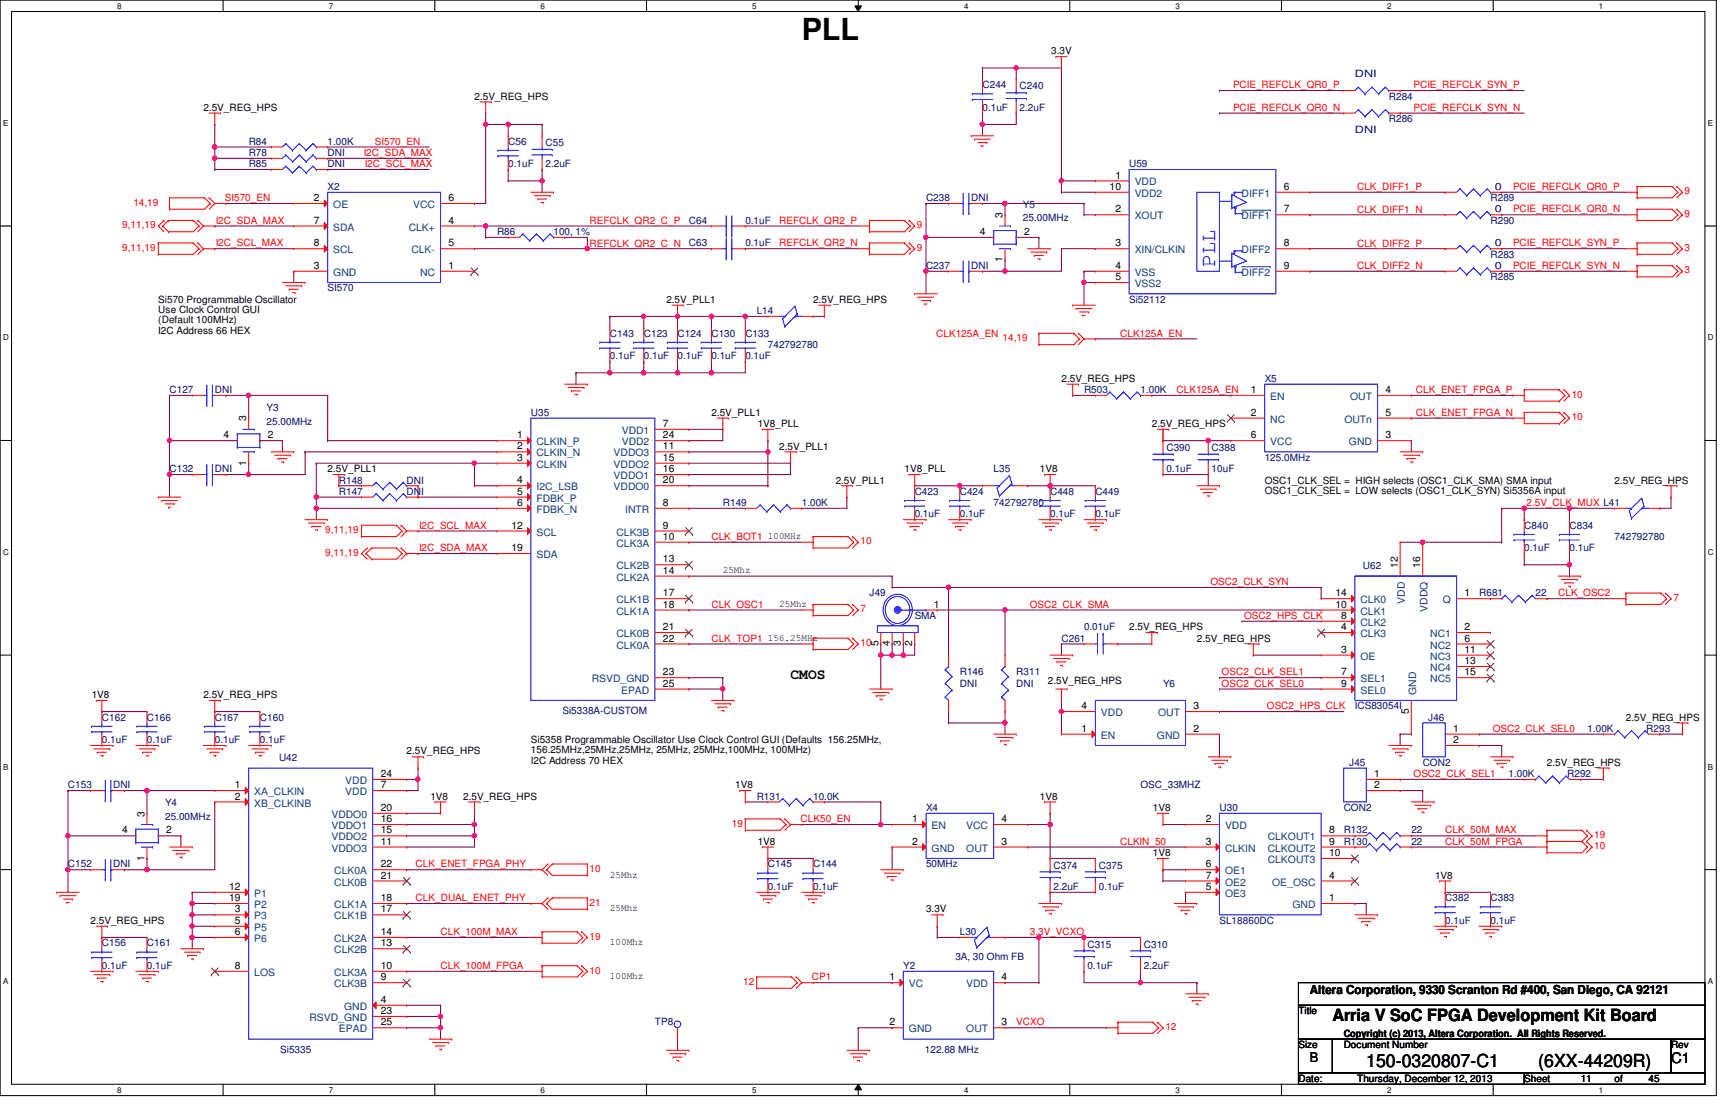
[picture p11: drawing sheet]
<svg xmlns="http://www.w3.org/2000/svg" width="432mm" height="279mm" viewBox="0 0 432 279" stroke-linecap="round" stroke-linejoin="round" font-family="sans-serif">
<defs><g id="words">
<text font-size="7.6" x="200.2" y="9.9">PLL</text>
<text font-size="5.3" fill="#00f" x="303.4" y="66.6" transform="rotate(-90 303.4 66.6)">PLL</text>
<g font-size="4.5">
<text x="341.2" y="266.3">150-0320807-C1</text>
<text x="384.2" y="266.3">(6XX-44209R)</text>
</g>
<text font-size="4.2" x="332.7" y="254.8">Arria V SoC FPGA Development Kit Board</text>
<g font-size="3.6">
<text x="197.4" y="169.4">CMOS</text>
<text x="417.3" y="265.5">C1</text>
</g>
<text font-size="3.3" x="327.1" y="265.3">B</text>
<text font-size="3.1" x="327.1" y="248.2">Altera Corporation, 9330 Scranton Rd #400, San Diego, CA 92121</text>
<g font-size="2.5">
<text x="262.6" y="13.6">3.3V</text>
<text x="50.8" y="27.7">2.5V_REG_HPS</text>
<text x="118.5" y="24.8">2.5V_REG_HPS</text>
<text x="277.1" y="47.4">10</text>
<text x="278.6" y="44.6">1</text>
<text x="320.6" y="47.4">6</text>
<text x="78.4" y="50.2">2</text>
<text x="112" y="50.2">6</text>
<text x="278.6" y="53">2</text>
<text x="320.6" y="53">7</text>
<text x="78.4" y="55.8">7</text>
<text x="112" y="55.8">4</text>
<text x="244.7" y="58.7">4</text>
<text x="250.4" y="54.4" transform="rotate(-90 250.4 54.4)">3</text>
<text x="255.8" y="58.7">2</text>
<text x="78.4" y="61.5">8</text>
<text x="112" y="61.5">5</text>
<text x="250.4" y="65.5" transform="rotate(-90 250.4 65.5)">1</text>
<text x="278.6" y="61.5">3</text>
<text x="320.6" y="61.5">8</text>
<text x="78.4" y="67.1">3</text>
<text x="112" y="67.1">1</text>
<text x="278.6" y="69.9">5</text>
<text x="278.6" y="67.1">4</text>
<text x="320.6" y="67.1">9</text>
<text x="39.5" y="75.6">Si570 Programmable Oscillator</text>
<text x="166.4" y="75.6">2.5V_PLL1</text>
<text x="203.1" y="75.6">2.5V_REG_HPS</text>
<text x="39.5" y="78.2">Use Clock Control GUI</text>
<text x="39.5" y="80.8">(Default 100MHz)</text>
<text x="39.5" y="83.4">I2C Address 66 HEX</text>
<text x="265.1" y="95.3">2.5V_REG_HPS</text>
<text x="312.4" y="98.1">1</text>
<text x="346" y="98.1">4</text>
<text x="61.5" y="105.2" transform="rotate(-90 61.5 105.2)">3</text>
<text x="165.6" y="106.6">7</text>
<text x="177.7" y="103.8">2.5V_PLL1</text>
<text x="189.2" y="106.6">1V8_PLL</text>
<text x="287.7" y="106.6">2.5V_REG_HPS</text>
<text x="312.4" y="103.8">2</text>
<text x="346" y="103.8">5</text>
<text x="55.8" y="109.4">4</text>
<text x="66.9" y="109.4">2</text>
<text x="129.2" y="109.4">1</text>
<text x="129.2" y="112.2">2</text>
<text x="165.6" y="109.4">24</text>
<text x="165.6" y="112.2">11</text>
<text x="194.6" y="112.3">2.5V_PLL1</text>
<text x="312.4" y="109.4">6</text>
<text x="346" y="109.4">3</text>
<text x="61.5" y="116.2" transform="rotate(-90 61.5 116.2)">1</text>
<text x="81.8" y="117.9">2.5V_PLL1</text>
<text x="129.2" y="115.1">3</text>
<text x="165.6" y="115.1">15</text>
<text x="165.6" y="117.9">16</text>
<text x="225.9" y="117.9">1V8_PLL</text>
<text x="259.7" y="117.9">1V8</text>
<text x="129.2" y="120.7">4</text>
<text x="129.2" y="123.5">5</text>
<text x="165.6" y="120.7">20</text>
<text x="208.7" y="120.7">2.5V_PLL1</text>
<text x="315.8" y="120.7">OSC1_CLK_SEL = HIGH selects (OSC1_CLK_SMA) SMA input</text>
<text x="315.8" y="123.3">OSC1_CLK_SEL = LOW selects (OSC1_CLK_SYN) Si5356A input</text>
<text x="403.2" y="120.7">2.5V_REG_HPS</text>
<text x="127.7" y="132">12</text>
<text x="129.2" y="126.3">6</text>
<text x="165.6" y="126.3">8</text>
<text x="165.6" y="132">9</text>
<text x="127.7" y="137.6">19</text>
<text x="165.6" y="134.8">10</text>
<text x="191.8" y="134.6">100MHz</text>
<text x="165.6" y="140.4">13</text>
<text x="165.6" y="143.3">14</text>
<text x="180.5" y="143">25Mhz</text>
<text x="349.1" y="141.9" transform="rotate(-90 349.1 141.9)">12</text>
<text x="354.7" y="141.9" transform="rotate(-90 354.7 141.9)">16</text>
<text x="165.6" y="148.9">17</text>
<text x="333.5" y="148.9">14</text>
<text x="365.8" y="148.9">1</text>
<text x="165.6" y="151.7">18</text>
<text x="194.6" y="151.5">25Mhz</text>
<text x="233.3" y="151.7">1</text>
<text x="333.5" y="151.7">10</text>
<text x="334.9" y="154.5">8</text>
<text x="165.6" y="157.4">21</text>
<text x="165.6" y="160.2">22</text>
<text x="191.8" y="159.9">156.25MHz</text>
<text x="219.4" y="161.4" transform="rotate(-90 219.4 161.4)">5</text>
<text x="222.2" y="161.4" transform="rotate(-90 222.2 161.4)">4</text>
<text x="225" y="161.4" transform="rotate(-90 225 161.4)">3</text>
<text x="227.8" y="161.4" transform="rotate(-90 227.8 161.4)">2</text>
<text x="282" y="157.4">2.5V_REG_HPS</text>
<text x="298.9" y="160.2">2.5V_REG_HPS</text>
<text x="334.9" y="157.4">4</text>
<text x="365.8" y="160.2">6</text>
<text x="365.8" y="157.4">2</text>
<text x="334.9" y="163">3</text>
<text x="365.8" y="163">11</text>
<text x="365.8" y="165.8">13</text>
<text x="165.6" y="168.6">23</text>
<text x="165.6" y="171.4">25</text>
<text x="261.7" y="170.9">2.5V_REG_HPS</text>
<text x="334.9" y="168.6">7</text>
<text x="334.9" y="171.4">9</text>
<text x="365.8" y="168.6">15</text>
<text x="22.9" y="174.3">1V8</text>
<text x="50.8" y="174.3">2.5V_REG_HPS</text>
<text x="270.1" y="177.1">4</text>
<text x="298.1" y="177.1">3</text>
<text x="351.9" y="178.3" transform="rotate(-90 351.9 178.3)">5</text>
<text x="406.1" y="179.9">2.5V_REG_HPS</text>
<text x="132.6" y="185.5">Si5358 Programmable Oscillator Use Clock Control GUI (Defaults 156.25MHz,</text>
<text x="270.1" y="182.7">1</text>
<text x="298.1" y="182.7">2</text>
<text x="362.9" y="182.7">1</text>
<text x="362.9" y="185.5">2</text>
<text x="101.6" y="188.4">2.5V_REG_HPS</text>
<text x="132.6" y="188.1">156.25MHz,25MHz,25MHz, 25MHz, 25MHz,100MHz, 100MHz)</text>
<text x="132.6" y="190.7">I2C Address 70 HEX</text>
<text x="386.3" y="191.2">2.5V_REG_HPS</text>
<text x="58.7" y="196.8">1</text>
<text x="95.1" y="196.8">7</text>
<text x="95.1" y="194">24</text>
<text x="183.6" y="196.8">1V8</text>
<text x="343.2" y="194">1</text>
<text x="343.2" y="196.8">2</text>
<text x="36.1" y="203.9" transform="rotate(-90 36.1 203.9)">3</text>
<text x="58.7" y="199.6">2</text>
<text x="95.1" y="202.5">20</text>
<text x="107.5" y="199.6">1V8</text>
<text x="115.7" y="199.6">2.5V_REG_HPS</text>
<text x="259.7" y="199.6">1V8</text>
<text x="287.9" y="202.5">1V8</text>
<text x="30.5" y="208.1">4</text>
<text x="41.5" y="208.1">2</text>
<text x="95.1" y="208.1">15</text>
<text x="95.1" y="205.3">16</text>
<text x="227.8" y="205.3">1</text>
<text x="250.1" y="205.3">4</text>
<text x="301.1" y="205.3">2</text>
<text x="331.9" y="208.1">8</text>
<text x="36.1" y="214.9" transform="rotate(-90 36.1 214.9)">1</text>
<text x="95.1" y="210.9">11</text>
<text x="189.2" y="210.9">1V8</text>
<text x="227.8" y="210.9">2</text>
<text x="250.1" y="210.9">3</text>
<text x="287.9" y="213.7">1V8</text>
<text x="301.1" y="210.9">3</text>
<text x="331.9" y="210.9">9</text>
<text x="331.9" y="213.7">10</text>
<text x="95.1" y="219.4">21</text>
<text x="95.1" y="216.6">22</text>
<text x="152.3" y="219.2">25Mhz</text>
<text x="301.1" y="216.6">6</text>
<text x="301.1" y="219.4">7</text>
<text x="331.9" y="219.4">4</text>
<text x="358.4" y="219.4">1V8</text>
<text x="57.2" y="222.2">12</text>
<text x="57.2" y="225">19</text>
<text x="58.7" y="227.8">3</text>
<text x="95.1" y="227.8">17</text>
<text x="95.1" y="225">18</text>
<text x="152.3" y="227.6">25Mhz</text>
<text x="231.3" y="227.8">3.3V</text>
<text x="301.1" y="222.2">5</text>
<text x="331.9" y="225">1</text>
<text x="22.6" y="230.7">2.5V_REG_HPS</text>
<text x="58.7" y="230.7">5</text>
<text x="58.7" y="233.5">6</text>
<text x="95.1" y="233.5">14</text>
<text x="95.1" y="236.3">13</text>
<text x="152.3" y="236.1">100Mhz</text>
<text x="58.7" y="241.9">8</text>
<text x="95.1" y="244.8">9</text>
<text x="95.1" y="241.9">10</text>
<text x="152.3" y="244.5">100Mhz</text>
<text x="222.2" y="244.8">1</text>
<text x="250.1" y="244.8">4</text>
<text x="95.1" y="250.4">4</text>
<text x="95.1" y="253.2">23</text>
<text x="95.1" y="256">25</text>
<text x="222.2" y="256">2</text>
<text x="250.1" y="256">3</text>
<text x="324.3" y="253.2">Title</text>
<text x="324.3" y="261.7">Size</text>
<text x="335.6" y="259">Copyright (c) 2013, Altera Corporation. All Rights Reserved.</text>
<text x="335.6" y="261.7">Document Number</text>
<text x="417.3" y="261.7">Rev</text>
<text x="324.3" y="270.1">Date:</text>
<text x="339" y="270.1">Thursday, December 12, 2013</text>
<text x="380.7" y="270.1">Sheet</text>
<text x="394.8" y="270.1">11</text>
<text x="403.2" y="270.1">of</text>
<text x="411.7" y="270.1">45</text>
</g>
<g font-size="2.5" fill="#000080">
<text x="245.4" y="22.1">C244</text>
<text x="254.6" y="22.3">C240</text>
<text x="338.4" y="19.2">DNI</text>
<text x="245.4" y="27.7">0.1uF</text>
<text x="254.6" y="27.7">2.2uF</text>
<text x="346.8" y="24.8">R284</text>
<text x="338.4" y="33.3">DNI</text>
<text x="346.8" y="30.5">R286</text>
<text x="62.1" y="36.2">R84</text>
<text x="62.1" y="38.9">R78</text>
<text x="62.1" y="41.8">R85</text>
<text x="81.8" y="36.2">1.00K</text>
<text x="81.8" y="38.9">DNI</text>
<text x="81.8" y="41.8">DNI</text>
<text x="126.9" y="36.2">C56</text>
<text x="126.9" y="41.8">0.1uF</text>
<text x="136.2" y="36.4">C55</text>
<text x="136.2" y="41.8">2.2uF</text>
<text x="282" y="41.8">U59</text>
<text x="81.8" y="47.4">X2</text>
<text x="373.3" y="47.4">0</text>
<text x="231.3" y="50.2">C238</text>
<text x="242.5" y="50.2">DNI</text>
<text x="255.5" y="51.9">Y5</text>
<text x="372.2" y="50.2">R289</text>
<text x="373.3" y="53">0</text>
<text x="124.1" y="58.7">R86</text>
<text x="138.2" y="58.7">100, 1%</text>
<text x="172" y="55.9">C64</text>
<text x="186.1" y="55.9">0.1uF</text>
<text x="255.5" y="55.3">25.00MHz</text>
<text x="372.2" y="55.9">R290</text>
<text x="172" y="61.5">C63</text>
<text x="186.1" y="61.5">0.1uF</text>
<text x="372.2" y="64.3">R283</text>
<text x="373.3" y="61.5">0</text>
<text x="231.3" y="67.1">C237</text>
<text x="242.5" y="67.1">DNI</text>
<text x="372.2" y="70">R285</text>
<text x="373.3" y="67.1">0</text>
<text x="81.8" y="72.8">SI570</text>
<text x="282" y="75.6">Si52112</text>
<text x="189" y="78.4">L14</text>
<text x="152.3" y="84.1">C143</text>
<text x="152.3" y="89.7">0.1uF</text>
<text x="160.8" y="84.1">C123</text>
<text x="160.8" y="89.7">0.1uF</text>
<text x="169.2" y="84.1">C124</text>
<text x="169.2" y="89.7">0.1uF</text>
<text x="177.7" y="84.1">C130</text>
<text x="177.7" y="89.7">0.1uF</text>
<text x="186.1" y="84.1">C133</text>
<text x="186.1" y="89.7">0.1uF</text>
<text x="191.8" y="86.9">742792780</text>
<text x="315.8" y="95.3">X5</text>
<text x="42.3" y="98.2">C127</text>
<text x="53.6" y="98.2">DNI</text>
<text x="270.7" y="98.2">R503</text>
<text x="284.8" y="98.2">1.00K</text>
<text x="66.6" y="102.7">Y3</text>
<text x="66.6" y="106">25.00MHz</text>
<text x="132.6" y="103.8">U35</text>
<text x="291.3" y="112.5">C390</text>
<text x="302.6" y="112.5">C388</text>
<text x="42.3" y="117.9">C132</text>
<text x="53.6" y="117.9">DNI</text>
<text x="248.2" y="117.9">L35</text>
<text x="291.3" y="117.9">0.1uF</text>
<text x="302.6" y="117.9">10uF</text>
<text x="315.8" y="115.1">125.0MHz</text>
<text x="84.6" y="123.5">R147</text>
<text x="84.6" y="120.7">R148</text>
<text x="101.6" y="123.5">DNI</text>
<text x="101.6" y="120.7">DNI</text>
<text x="228.4" y="123.5">C423</text>
<text x="239.7" y="123.5">C424</text>
<text x="262.3" y="123.5">C448</text>
<text x="273.6" y="123.5">C449</text>
<text x="180.5" y="126.4">R149</text>
<text x="200.2" y="126.4">1.00K</text>
<text x="228.4" y="129.2">0.1uF</text>
<text x="239.7" y="129.2">0.1uF</text>
<text x="248.2" y="126.4">742792780</text>
<text x="262.3" y="129.2">0.1uF</text>
<text x="273.6" y="129.2">0.1uF</text>
<text x="380.7" y="132">C840</text>
<text x="392" y="132">C834</text>
<text x="380.7" y="137.6">0.1uF</text>
<text x="392" y="137.6">0.1uF</text>
<text x="403.2" y="134.8">742792780</text>
<text x="340.4" y="142.2">U62</text>
<text x="217.2" y="148.9">J49</text>
<text x="369.4" y="148.9">R681</text>
<text x="383.5" y="148.9">22</text>
<text x="228.4" y="154.6">SMA</text>
<text x="265.1" y="160.2">C261</text>
<text x="270.7" y="157.4">0.01uF</text>
<text x="239.7" y="168.7">R146</text>
<text x="239.7" y="171.4">DNI</text>
<text x="253.8" y="168.7">R311</text>
<text x="253.8" y="171.4">DNI</text>
<text x="290.4" y="171.4">Y6</text>
<text x="25.4" y="179.9">C162</text>
<text x="36.7" y="179.9">C166</text>
<text x="53.6" y="179.9">C167</text>
<text x="64.9" y="179.9">C160</text>
<text x="140.5" y="178.2">Si5338A-CUSTOM</text>
<text x="338.4" y="177.1">ICS83054I</text>
<text x="356.7" y="179.9">J46</text>
<text x="25.4" y="185.5">0.1uF</text>
<text x="36.7" y="185.5">0.1uF</text>
<text x="53.6" y="185.5">0.1uF</text>
<text x="64.9" y="185.5">0.1uF</text>
<text x="396.5" y="182.8">1.00K</text>
<text x="411.1" y="182.8">R293</text>
<text x="69.7" y="190.1">U42</text>
<text x="337" y="191.2">J45</text>
<text x="355.3" y="191.2">CON2</text>
<text x="17" y="196.8">C153</text>
<text x="28.2" y="196.8">DNI</text>
<text x="284.8" y="196.8">OSC_33MHZ</text>
<text x="376.7" y="194">1.00K</text>
<text x="391.4" y="194">R292</text>
<text x="41.2" y="201.3">Y4</text>
<text x="189" y="199.6">R131</text>
<text x="203.1" y="199.6">10.0K</text>
<text x="231.3" y="202.5">X4</text>
<text x="304.5" y="202.5">U30</text>
<text x="335.6" y="202.5">CON2</text>
<text x="41.2" y="204.7">25.00MHz</text>
<text x="335.6" y="208.1">R132</text>
<text x="352.5" y="208.1">22</text>
<text x="335.6" y="210.9">R130</text>
<text x="352.5" y="210.9">22</text>
<text x="17" y="216.6">C152</text>
<text x="28.2" y="216.6">DNI</text>
<text x="191.8" y="216.6">C145</text>
<text x="203.1" y="216.6">C144</text>
<text x="231.3" y="216.6">50MHz</text>
<text x="263.1" y="216.9">C374</text>
<text x="274.4" y="216.9">C375</text>
<text x="191.8" y="222.2">0.1uF</text>
<text x="203.1" y="222.2">0.1uF</text>
<text x="263.1" y="222.2">2.2uF</text>
<text x="274.4" y="222.2">0.1uF</text>
<text x="360.9" y="225">C382</text>
<text x="372.2" y="225">C383</text>
<text x="239.7" y="233.5">L30</text>
<text x="304.5" y="230.7">SL18860DC</text>
<text x="360.9" y="230.7">0.1uF</text>
<text x="372.2" y="230.7">0.1uF</text>
<text x="25.4" y="236.3">C156</text>
<text x="36.7" y="236.3">C161</text>
<text x="238.6" y="239.7">3A, 30 Ohm FB</text>
<text x="271.6" y="236.6">C315</text>
<text x="285.7" y="236.6">C310</text>
<text x="25.4" y="241.9">0.1uF</text>
<text x="36.7" y="241.9">0.1uF</text>
<text x="225.6" y="241.9">Y2</text>
<text x="271.6" y="241.9">0.1uF</text>
<text x="285.7" y="241.9">2.2uF</text>
<text x="163.6" y="256">TP8</text>
<text x="70" y="262.8">Si5335</text>
<text x="231" y="262.8">122.88 MHz</text>
</g>
<g font-size="2.5" fill="#f00">
<text x="307.9" y="22.1">PCIE_REFCLK_QR0_P</text>
<text x="353" y="22.1">PCIE_REFCLK_SYN_P</text>
<text x="307.9" y="27.7">PCIE_REFCLK_QR0_N</text>
<text x="353" y="27.7">PCIE_REFCLK_SYN_N</text>
<text x="90.8" y="39">I2C_SDA_MAX</text>
<text x="91.1" y="41.8">I2C_SCL_MAX</text>
<text x="93.6" y="36.2">SI570_EN</text>
<text x="338.9" y="47.5">CLK_DIFF1_P</text>
<text x="377.9" y="47.4">PCIE_REFCLK_QR0_P</text>
<text x="33.3" y="51.4">14,19</text>
<text x="56.2" y="50.2">SI570_EN</text>
<text x="338.9" y="53.1">CLK_DIFF1_N</text>
<text x="377.9" y="53">PCIE_REFCLK_QR0_N</text>
<text x="420.7" y="48.6">9</text>
<text x="30.5" y="57">9,11,19</text>
<text x="53.9" y="55.9">I2C_SDA_MAX</text>
<text x="147.2" y="55.9">REFCLK_QR2_C_P</text>
<text x="194.6" y="55.9">REFCLK_QR2_P</text>
<text x="229" y="57">9</text>
<text x="420.7" y="54.2">9</text>
<text x="30.5" y="62.7">9,11,19</text>
<text x="53.9" y="61.5">I2C_SCL_MAX</text>
<text x="147.2" y="61.6">REFCLK_QR2_C_N</text>
<text x="194.6" y="61.5">REFCLK_QR2_N</text>
<text x="229" y="62.7">9</text>
<text x="338.9" y="61.6">CLK_DIFF2_P</text>
<text x="377.9" y="61.5">PCIE_REFCLK_SYN_P</text>
<text x="420.7" y="62.7">3</text>
<text x="338.9" y="67.2">CLK_DIFF2_N</text>
<text x="377.9" y="67.1">PCIE_REFCLK_SYN_N</text>
<text x="420.7" y="68.3">3</text>
<text x="233.8" y="84.1">CLK125A_EN</text>
<text x="250.4" y="85.2">14,19</text>
<text x="279.7" y="84.1">CLK125A_EN</text>
<text x="293.8" y="98.2">CLK125A_EN</text>
<text x="353.6" y="98.2">CLK_ENET_FPGA_P</text>
<text x="392.5" y="99.3">10</text>
<text x="353.6" y="103.8">CLK_ENET_FPGA_N</text>
<text x="392.5" y="104.9">10</text>
<text x="104.6" y="132">I2C_SCL_MAX</text>
<text x="381.2" y="126.4">2.5V_CLK_MUX L41</text>
<text x="81.2" y="133.1">9,11,19</text>
<text x="104.6" y="137.6">I2C_SDA_MAX</text>
<text x="177.7" y="134.8">CLK_BOT1</text>
<text x="214.9" y="135.9">10</text>
<text x="81.2" y="138.8">9,11,19</text>
<text x="302.3" y="146.1">OSC2_CLK_SYN</text>
<text x="389.1" y="148.9">CLK_OSC2</text>
<text x="177.7" y="151.7">CLK_OSC1</text>
<text x="214.9" y="152.9">7</text>
<text x="257.2" y="151.8">OSC2_CLK_SMA</text>
<text x="310.7" y="154.6">OSC2_HPS_CLK</text>
<text x="417.9" y="150">7</text>
<text x="177.7" y="160.2">CLK_TOP1</text>
<text x="214.9" y="161.3">10</text>
<text x="305.1" y="171.5">OSC2_CLK_SEL0</text>
<text x="305.1" y="168.7">OSC2_CLK_SEL1</text>
<text x="316.4" y="177.1">OSC2_HPS_CLK</text>
<text x="372.8" y="182.8">OSC2_CLK_SEL0</text>
<text x="353" y="194.1">OSC2_CLK_SEL1</text>
<text x="182.8" y="206.4">19</text>
<text x="199.9" y="205.3">CLK50_EN</text>
<text x="360.9" y="208.1">CLK_50M_MAX</text>
<text x="398.1" y="209.3">19</text>
<text x="279.7" y="210.9">CLKIN_50</text>
<text x="360.9" y="210.9">CLK_50M_FPGA</text>
<text x="398.1" y="212">10</text>
<text x="103.8" y="216.6">CLK_ENET_FPGA_PHY</text>
<text x="147.2" y="217.7">10</text>
<text x="103.8" y="225">CLK_DUAL_ENET_PHY</text>
<text x="147.2" y="226.1">21</text>
<text x="110" y="233.5">CLK_100M_MAX</text>
<text x="257.2" y="233.5">3.3V_VCXO</text>
<text x="147.2" y="234.6">19</text>
<text x="110" y="241.9">CLK_100M_FPGA</text>
<text x="147.2" y="243.1">10</text>
<text x="185.6" y="245.9">12</text>
<text x="202.8" y="244.8">CP1</text>
<text x="253.8" y="256">VCXO</text>
<text x="291" y="257.2">12</text>
</g>
<g font-size="2.5" fill="#004080">
<text x="283.4" y="46.3">VDD</text>
<text x="83.2" y="51.9">OE</text>
<text x="103.2" y="51.9">VCC</text>
<text x="283.4" y="49.1">VDD2</text>
<text x="310.1" y="49.1">DIFF1</text>
<text x="83.2" y="57.6">SDA</text>
<text x="102.1" y="57.6">CLK+</text>
<text x="283.4" y="54.8">XOUT</text>
<text x="310.1" y="54.8">DIFF1</text>
<text x="83.2" y="63.2">SCL</text>
<text x="102.7" y="63.2">CLK-</text>
<text x="283.4" y="63.2">XIN/CLKIN</text>
<text x="310.1" y="63.2">DIFF2</text>
<text x="83.2" y="68.9">GND</text>
<text x="104.9" y="68.9">NC</text>
<text x="283.4" y="71.7">VSS2</text>
<text x="283.4" y="68.9">VSS</text>
<text x="310.1" y="68.9">DIFF2</text>
<text x="317.2" y="99.9">EN</text>
<text x="337.2" y="99.9">OUT</text>
<text x="317.2" y="105.5">NC</text>
<text x="335.7" y="105.5">OUTn</text>
<text x="134" y="111.2">CLKIN_P</text>
<text x="134" y="114">CLKIN_N</text>
<text x="153.2" y="114">VDDO3</text>
<text x="155.3" y="108.3">VDD1</text>
<text x="155.3" y="111.2">VDD2</text>
<text x="317.2" y="111.2">VCC</text>
<text x="336.9" y="111.2">GND</text>
<text x="134" y="116.8">CLKIN</text>
<text x="153.2" y="116.8">VDDO2</text>
<text x="153.2" y="119.6">VDDO1</text>
<text x="134" y="122.4">I2C_LSB</text>
<text x="134" y="125.3">FDBK_P</text>
<text x="153.2" y="122.4">VDDO0</text>
<text x="134" y="128.1">FDBK_N</text>
<text x="156.2" y="128.1">INTR</text>
<text x="134" y="133.7">SCL</text>
<text x="154" y="133.7">CLK3B</text>
<text x="154" y="136.5">CLK3A</text>
<text x="134" y="139.4">SDA</text>
<text x="154" y="142.2">CLK2B</text>
<text x="154" y="145">CLK2A</text>
<text x="154" y="150.6">CLK1B</text>
<text x="154" y="153.5">CLK1A</text>
<text x="339.8" y="153.5">CLK1</text>
<text x="339.8" y="150.6">CLK0</text>
<text x="350.9" y="150.7" transform="rotate(-90 350.9 150.7)">VDD</text>
<text x="356.5" y="152.7" transform="rotate(-90 356.5 152.7)">VDDQ</text>
<text x="360.3" y="150.6">Q</text>
<text x="154" y="159.1">CLK0B</text>
<text x="154" y="161.9">CLK0A</text>
<text x="339.8" y="156.3">CLK2</text>
<text x="339.8" y="159.1">CLK3</text>
<text x="357.2" y="161.9">NC2</text>
<text x="357.2" y="159.1">NC1</text>
<text x="339.8" y="164.7">OE</text>
<text x="357.2" y="164.7">NC3</text>
<text x="357.2" y="167.6">NC4</text>
<text x="147.8" y="170.3">RSVD_GND</text>
<text x="155.1" y="173.2">EPAD</text>
<text x="339.8" y="170.3">SEL1</text>
<text x="339.8" y="173.2">SEL0</text>
<text x="353.7" y="173.5" transform="rotate(-90 353.7 173.5)">GND</text>
<text x="357.2" y="170.3">NC5</text>
<text x="275" y="178.8">VDD</text>
<text x="289.2" y="178.8">OUT</text>
<text x="275" y="184.4">EN</text>
<text x="288.9" y="184.4">GND</text>
<text x="86.2" y="195.7">VDD</text>
<text x="63.5" y="198.5">XA_CLKIN</text>
<text x="63.5" y="201.4">XB_CLKINB</text>
<text x="86.2" y="198.5">VDD</text>
<text x="82.8" y="209.8">VDDO2</text>
<text x="82.8" y="207">VDDO1</text>
<text x="82.8" y="204.2">VDDO0</text>
<text x="232.7" y="207">EN</text>
<text x="241.3" y="207">VCC</text>
<text x="305.9" y="207">VDD</text>
<text x="316.6" y="209.8">CLKOUT1</text>
<text x="82.8" y="212.6">VDDO3</text>
<text x="232.7" y="212.6">GND</text>
<text x="241.3" y="212.6">OUT</text>
<text x="305.9" y="212.6">CLKIN</text>
<text x="316.6" y="212.6">CLKOUT2</text>
<text x="316.6" y="215.5">CLKOUT3</text>
<text x="83.5" y="221.1">CLK0B</text>
<text x="83.5" y="218.3">CLK0A</text>
<text x="305.9" y="218.3">OE1</text>
<text x="305.9" y="221.1">OE2</text>
<text x="317.7" y="221.1">OE_OSC</text>
<text x="63.5" y="223.9">P1</text>
<text x="63.5" y="226.7">P2</text>
<text x="83.5" y="226.7">CLK1A</text>
<text x="305.9" y="223.9">OE3</text>
<text x="322.8" y="226.7">GND</text>
<text x="63.5" y="229.6">P3</text>
<text x="63.5" y="232.4">P5</text>
<text x="83.5" y="229.6">CLK1B</text>
<text x="63.5" y="235.2">P6</text>
<text x="83.5" y="238">CLK2B</text>
<text x="83.5" y="235.2">CLK2A</text>
<text x="63.5" y="243.7">LOS</text>
<text x="83.5" y="243.7">CLK3A</text>
<text x="83.5" y="246.5">CLK3B</text>
<text x="227" y="246.5">VC</text>
<text x="241.3" y="246.5">VDD</text>
<text x="77.3" y="254.9">RSVD_GND</text>
<text x="84.6" y="257.8">EPAD</text>
<text x="85.9" y="252.1">GND</text>
<text x="227" y="257.8">GND</text>
<text x="241.3" y="257.8">OUT</text>
</g>
<g font-size="2">
<text x="29.3" y="2.2">8</text>
<text x="82.1" y="2.2">7</text>
<text x="135" y="2.2">6</text>
<text x="187.9" y="2.2">5</text>
<text x="240.7" y="2.2">4</text>
<text x="293.6" y="2.2">3</text>
<text x="346.5" y="2.2">2</text>
<text x="399.3" y="2.2">1</text>
<text x=".8" y="31.5">E</text>
<text x="426.5" y="31.5">E</text>
<text x=".8" y="85">D</text>
<text x="426.5" y="85">D</text>
<text x=".8" y="138.6">C</text>
<text x="426.5" y="138.6">C</text>
<text x=".8" y="192.2">B</text>
<text x="426.5" y="192.2">B</text>
<text x=".8" y="245.7">A</text>
<text x="426.5" y="245.7">A</text>
<text x="29.3" y="272.9">8</text>
<text x="82.1" y="272.9">7</text>
<text x="135" y="272.9">6</text>
<text x="187.9" y="272.9">5</text>
<text x="240.7" y="272.9">4</text>
<text x="293.6" y="272.9">3</text>
<text x="346.5" y="272.9">2</text>
<text x="399.3" y="272.9">1</text>
</g>
</g></defs>
<path d="M0 0h428.6v273.6h-428.6zM2.9 2.9h422.9v267.8h-422.9z" fill="none" stroke="#000" stroke-width=".25"/>
<g fill="#fff">
<path d="M29.3 .4h1.1v2.2h-1.1z"/>
<path d="M29.3 271.1h1.1v2.2h-1.1z"/>
</g>
<path d="M55.7 0v2.9M55.7 270.7v2.9" fill="none" stroke="#000" stroke-width=".25"/>
<g fill="#fff">
<path d="M82.1 .4h1.1v2.2h-1.1z"/>
<path d="M82.1 271.1h1.1v2.2h-1.1z"/>
</g>
<path d="M108.6 0v2.9M108.6 270.7v2.9" fill="none" stroke="#000" stroke-width=".25"/>
<g fill="#fff">
<path d="M135 .4h1.1v2.2h-1.1z"/>
<path d="M135 271.1h1.1v2.2h-1.1z"/>
</g>
<path d="M161.5 0v2.9M161.5 270.7v2.9" fill="none" stroke="#000" stroke-width=".25"/>
<g fill="#fff">
<path d="M187.9 .4h1.1v2.2h-1.1z"/>
<path d="M187.9 271.1h1.1v2.2h-1.1z"/>
</g>
<path d="M213.5 1.5h1.6l-.8 1.4zM214.3 0v2.9M214.3 270.7l.8 1.4h-1.6zM214.3 270.7v2.9" fill="none" stroke="#000" stroke-width=".25"/>
<path d="M213.5 1.5h1.6l-.8 1.4zM214.3 270.7l.8 1.4h-1.6z" fill="#000"/>
<g fill="#fff">
<path d="M240.7 .4h1.2v2.2h-1.2z"/>
<path d="M240.7 271.1h1.2v2.2h-1.2z"/>
</g>
<path d="M267.2 0v2.9M267.2 270.7v2.9" fill="none" stroke="#000" stroke-width=".25"/>
<g fill="#fff">
<path d="M293.6 .4h1.1v2.2h-1.1z"/>
<path d="M293.6 271.1h1.1v2.2h-1.1z"/>
</g>
<path d="M320 0v2.9M320 270.7v2.9" fill="none" stroke="#000" stroke-width=".25"/>
<g fill="#fff">
<path d="M346.5 .4h1.1v2.2h-1.1z"/>
<path d="M346.5 271.1h1.1v2.2h-1.1z"/>
</g>
<path d="M372.9 0v2.9M372.9 270.7v2.9" fill="none" stroke="#000" stroke-width=".25"/>
<g fill="#fff">
<path d="M399.3 .4h1.1v2.2h-1.1z"/>
<path d="M399.3 271.1h1.1v2.2h-1.1z"/>
<path d="M.8 29.6h1.3v2.3h-1.3z"/>
<path d="M426.5 29.6h1.3v2.3h-1.3z"/>
<path d="M.8 83.2h1.4v2.2h-1.4z"/>
<path d="M426.5 83.2h1.4v2.2h-1.4z"/>
</g>
<path d="M0 56.4h2.9M425.8 56.4h2.8" fill="none" stroke="#000" stroke-width=".25"/>
<g fill="#fff">
<path d="M.8 136.7h1.4v2.3h-1.4z"/>
<path d="M426.5 136.7h1.4v2.3h-1.4z"/>
</g>
<path d="M0 110h2.9M425.8 110h2.8" fill="none" stroke="#000" stroke-width=".25"/>
<g fill="#fff">
<path d="M.8 190.3h1.3v2.3h-1.3z"/>
<path d="M426.5 190.3h1.3v2.3h-1.3z"/>
</g>
<path d="M0 163.6h2.9M425.8 163.6h2.8" fill="none" stroke="#000" stroke-width=".25"/>
<g fill="#fff">
<path d="M.8 243.9h1.3v2.2h-1.3z"/>
<path d="M426.5 243.9h1.3v2.2h-1.3z"/>
</g>
<path d="M0 217.1h2.9M425.8 217.1h2.8" fill="none" stroke="#000" stroke-width=".25"/>
<path d="M121.3 31.1h.1M121.3 31.1v19.7M56.4 50.8h.1M56.4 50.8h17M118.5 56.4h.1M118.5 56.4h2.8M73.4 67.7h.1M73.4 67.7v2.8" fill="none" stroke="#800040" stroke-width=".25"/>
<circle cx="121.3" cy="31" r=".55" fill="#f0f"/>
<circle cx="121.3" cy="31" r=".55" fill="none" stroke="#f0f" stroke-width=".25"/>
<path d="M53.6 36.7h.1M53.6 39.5h.1M53.6 36.7v2.8M53.6 39.5h14.1" fill="none" stroke="#800040" stroke-width=".25"/>
<circle cx="53.6" cy="39.5" r=".56" fill="#f0f"/>
<circle cx="53.6" cy="39.5" r=".56" fill="none" stroke="#f0f" stroke-width=".25"/>
<g fill="none" stroke="#800040" stroke-width=".25">
<path d="M53.6 39.5h.1M53.6 39.5v2.8M81.8 39.5h.1M81.8 39.5h25.4M53.6 42.3h.1M53.6 42.3h14.1M81.8 42.3h.1M81.8 42.3h25.4M141 59.3h.1M141 59.3h5.7M146.7 59.3h.1M146.7 59.3v2.8"/>
<path d="M118.5 62.1h.1M118.5 62.1h59.2M177.7 62.1h.1"/>
</g>
<circle cx="146.6" cy="62.1" r=".56" fill="#f0f"/>
<circle cx="146.6" cy="62.1" r=".56" fill="none" stroke="#f0f" stroke-width=".25"/>
<path d="M121.3 56.4h.1M121.3 56.4h56.4" fill="none" stroke="#800040" stroke-width=".25"/>
<circle cx="121.3" cy="56.4" r=".56" fill="#f0f"/>
<circle cx="121.3" cy="56.4" r=".56" fill="none" stroke="#f0f" stroke-width=".25"/>
<path d="M53.6 36.7h.1M53.6 36.7h14.1M81.8 36.7h.1M81.8 36.7h25.4M186.1 56.4h.1M186.1 56.4h28.2M186.1 62.1h.1M186.1 62.1h28.2" fill="none" stroke="#800040" stroke-width=".25"/>
<circle cx="53.6" cy="36.7" r=".56" fill="#f0f"/>
<circle cx="53.6" cy="36.7" r=".56" fill="none" stroke="#f0f" stroke-width=".25"/>
<g fill="none" stroke="#800040" stroke-width=".25">
<path d="M53.6 31.1h.1M53.6 31.1v5.6M203.1 79h.1M203.1 79h2.8M42.3 98.7h.1M42.3 98.7h5.7M42.3 118.5h.1M42.3 118.5v5.6M62.1 118.5h.1M62.1 118.5h14.1M81.8 110h.1M81.8 110h42.3"/>
<path d="M118.5 115.7h.1M118.5 115.7h5.6M79 126.9h.1M79 126.9v2.9M172 126.9h.1M172 126.9h14.1M180.5 172h.1M180.5 172v2.9"/>
</g>
<circle cx="180.5" cy="172" r=".55" fill="#f0f"/>
<circle cx="180.5" cy="172" r=".55" fill="none" stroke="#f0f" stroke-width=".25"/>
<g fill="none" stroke="#800040" stroke-width=".25">
<path d="M42.3 98.7h.1M42.3 98.7v11.3M42.3 118.5h.1M42.3 110h.1M42.3 110h17M42.3 118.5h5.7M76.2 112.8h.1M76.2 112.8h47.9M76.2 112.8v5.7M172 110h.1M172 107.2h.1M172 107.2h8.5"/>
<path d="M180.5 107.2h.1M180.5 107.2v2.8h-8.5M172 121.3h19.8M191.8 121.3h.1M172 169.2h.1M172 172h.1M172 169.2h8.5M180.5 169.2h.1M180.5 169.2v2.8h-8.5"/>
</g>
<circle cx="42.3" cy="110" r=".56" fill="#f0f"/>
<circle cx="42.3" cy="110" r=".56" fill="none" stroke="#f0f" stroke-width=".25"/>
<path d="M186.1 79h.1M186.1 79h5.7M64.9 110h.1M64.9 110h5.6M70.5 110h.1M70.5 110v2.8M172 135.4h.1M172 135.4h28.2M172 160.8h.1M172 160.8h28.2" fill="none" stroke="#800040" stroke-width=".25"/>
<circle cx="186.1" cy="79" r=".55" fill="#f0f"/>
<circle cx="186.1" cy="79" r=".55" fill="none" stroke="#f0f" stroke-width=".25"/>
<path d="M152.3 79h.1M152.3 79v2.8M152.3 79h16.9M160.8 79h.1M160.8 79v2.8M169.2 79h.1M169.2 79v2.8" fill="none" stroke="#800040" stroke-width=".25"/>
<circle cx="169.2" cy="79" r=".56" fill="#f0f"/>
<circle cx="169.2" cy="79" r=".56" fill="none" stroke="#f0f" stroke-width=".25"/>
<circle cx="160.7" cy="79" r=".56" fill="#f0f"/>
<circle cx="160.7" cy="79" r=".56" fill="none" stroke="#f0f" stroke-width=".25"/>
<path d="M169.2 79h.1M169.2 79h16.9M177.7 79h.1M177.7 79v2.8M186.1 79h.1M186.1 79v2.8" fill="none" stroke="#800040" stroke-width=".25"/>
<circle cx="177.7" cy="79" r=".56" fill="#f0f"/>
<circle cx="177.7" cy="79" r=".56" fill="none" stroke="#f0f" stroke-width=".25"/>
<path d="M56.4 98.7h.1M56.4 98.7h5.7M186.1 90.3h.1M186.1 90.3v2.8M56.4 118.5h.1M56.4 118.5h5.7" fill="none" stroke="#800040" stroke-width=".25"/>
<circle cx="62.1" cy="118.4" r=".56" fill="#f0f"/>
<circle cx="62.1" cy="118.4" r=".56" fill="none" stroke="#f0f" stroke-width=".25"/>
<path d="M42.3 110h.1M42.3 110v8.5" fill="none" stroke="#800040" stroke-width=".25"/>
<circle cx="42.3" cy="118.4" r=".56" fill="#f0f"/>
<circle cx="42.3" cy="118.4" r=".56" fill="none" stroke="#f0f" stroke-width=".25"/>
<path d="M62.1 98.7h.1M62.1 98.7h19.7M169.2 93.1h.1M169.2 90.3h.1M169.2 90.3v2.8M177.7 90.3h.1M177.7 90.3v2.8h-8.5" fill="none" stroke="#800040" stroke-width=".25"/>
<circle cx="62.1" cy="98.7" r=".56" fill="#f0f"/>
<circle cx="62.1" cy="98.7" r=".56" fill="none" stroke="#f0f" stroke-width=".25"/>
<path d="M81.8 98.7h.1M81.8 98.7v11.3M160.8 90.3h.1M160.8 93.1h.1M160.8 90.3v2.8M160.8 93.1h8.4" fill="none" stroke="#800040" stroke-width=".25"/>
<circle cx="169.2" cy="93.1" r=".56" fill="#f0f"/>
<circle cx="169.2" cy="93.1" r=".56" fill="none" stroke="#f0f" stroke-width=".25"/>
<circle cx="160.7" cy="93.1" r=".56" fill="#f0f"/>
<circle cx="160.7" cy="93.1" r=".56" fill="none" stroke="#f0f" stroke-width=".25"/>
<path d="M152.3 90.3h.1M152.3 90.3v2.8" fill="none" stroke="#800040" stroke-width=".25"/>
<circle cx="152.3" cy="93.1" r=".56" fill="#f0f"/>
<circle cx="152.3" cy="93.1" r=".56" fill="none" stroke="#f0f" stroke-width=".25"/>
<path d="M62.1 98.7h.1M62.1 98.7v5.7M152.3 93.1h.1M152.3 93.1h8.5M236.9 146.7h.1M236.9 146.7h93" fill="none" stroke="#800040" stroke-width=".25"/>
<circle cx="236.8" cy="146.6" r=".56" fill="#f0f"/>
<circle cx="236.8" cy="146.6" r=".56" fill="none" stroke="#f0f" stroke-width=".25"/>
<path d="M79 126.9h.1M79 126.9h45.1M172 152.3h.1M172 152.3h28.2" fill="none" stroke="#800040" stroke-width=".25"/>
<circle cx="79" cy="126.9" r=".56" fill="#f0f"/>
<circle cx="79" cy="126.9" r=".56" fill="none" stroke="#f0f" stroke-width=".25"/>
<path d="M62.1 115.7h.1M62.1 115.7v2.8M79 115.7h.1M79 115.7h39.5M118.5 115.7h.1M118.5 115.7v5.6M118.5 121.3h.1M118.5 121.3h5.6" fill="none" stroke="#800040" stroke-width=".25"/>
<circle cx="118.5" cy="115.6" r=".55" fill="#f0f"/>
<circle cx="118.5" cy="115.6" r=".55" fill="none" stroke="#f0f" stroke-width=".25"/>
<path d="M121.3 31.1h.1M121.3 31.1h5.6M126.9 31.1h.1M126.9 31.1v2.8" fill="none" stroke="#800040" stroke-width=".25"/>
<circle cx="126.9" cy="31" r=".55" fill="#f0f"/>
<circle cx="126.9" cy="31" r=".55" fill="none" stroke="#f0f" stroke-width=".25"/>
<g fill="none" stroke="#800040" stroke-width=".25">
<path d="M121.3 28.2h.1M121.3 28.2v2.9M126.9 31.1h.1M126.9 31.1h8.5M135.4 31.1h.1M135.4 31.1v2.8M126.9 42.3h.1M126.9 45.2h.1M126.9 42.3v2.9M126.9 45.2h8.5M135.4 45.2h.1M135.4 42.3h.1"/>
<path d="M135.4 42.3v5.7"/>
</g>
<circle cx="135.4" cy="45.1" r=".55" fill="#f0f"/>
<circle cx="135.4" cy="45.1" r=".55" fill="none" stroke="#f0f" stroke-width=".25"/>
<path d="M118.5 50.8h.1M118.5 50.8h2.8M121.3 56.4h.1M121.3 59.3h.1M121.3 56.4v2.9M121.3 59.3h5.6M222.8 160.8h.1M222.8 160.8v2.8" fill="none" stroke="#800040" stroke-width=".25"/>
<circle cx="222.8" cy="163.6" r=".56" fill="#f0f"/>
<circle cx="222.8" cy="163.6" r=".56" fill="none" stroke="#f0f" stroke-width=".25"/>
<path d="M220 163.6h.1M220 160.8h.1M220 160.8v11.2M222.8 163.6h.1M225.6 160.8h.1M225.6 160.8v2.8h-5.6" fill="none" stroke="#800040" stroke-width=".25"/>
<circle cx="220" cy="163.6" r=".56" fill="#f0f"/>
<circle cx="220" cy="163.6" r=".56" fill="none" stroke="#f0f" stroke-width=".25"/>
<path d="M225.6 163.6h.1M228.4 160.8h.1M228.4 160.8v2.8h-2.8" fill="none" stroke="#800040" stroke-width=".25"/>
<circle cx="225.6" cy="163.6" r=".56" fill="#f0f"/>
<circle cx="225.6" cy="163.6" r=".56" fill="none" stroke="#f0f" stroke-width=".25"/>
<path d="M251 152.3h.1M251 152.3h78.9" fill="none" stroke="#800040" stroke-width=".25"/>
<circle cx="250.9" cy="152.3" r=".56" fill="#f0f"/>
<circle cx="250.9" cy="152.3" r=".56" fill="none" stroke="#f0f" stroke-width=".25"/>
<g fill="none" stroke="#800040" stroke-width=".25">
<path d="M392 138.2v2.8M414.5 126.9h.1M417.3 124.1h.1M417.3 124.1v2.8h-2.8M234.1 152.3h.1M234.1 152.3h16.9M236.9 146.7h.1M236.9 146.7v16.9M251 152.3h.1M251 152.3v11.3M392 141h.1M236.9 177.7h.1"/>
<path d="M236.9 177.7v2.8M251 180.5h.1M251 180.5v2.8M349.7 183.3h.1M349.7 183.3v2.8"/>
</g>
<circle cx="391.9" cy="141" r=".56" fill="#f0f"/>
<circle cx="391.9" cy="141" r=".56" fill="none" stroke="#f0f" stroke-width=".25"/>
<path d="M380.7 138.2v2.8M392 126.9h.1M392 129.8h.1M392 126.9v2.9M392 126.9h11.2M380.7 141h.1M380.7 141h11.3M392 141h.1M392 143.8h.1M392 141v2.8" fill="none" stroke="#800040" stroke-width=".25"/>
<circle cx="391.9" cy="126.9" r=".56" fill="#f0f"/>
<circle cx="391.9" cy="126.9" r=".56" fill="none" stroke="#f0f" stroke-width=".25"/>
<path d="M375 126.9h.1M375 126.9h17M380.7 126.9h.1M380.7 129.8h.1M380.7 126.9v2.9" fill="none" stroke="#800040" stroke-width=".25"/>
<circle cx="380.7" cy="126.9" r=".56" fill="#f0f"/>
<circle cx="380.7" cy="126.9" r=".56" fill="none" stroke="#f0f" stroke-width=".25"/>
<path d="M270.7 70.5h.1M270.7 70.5v5.7" fill="none" stroke="#800040" stroke-width=".25"/>
<circle cx="270.7" cy="70.5" r=".55" fill="#f0f"/>
<circle cx="270.7" cy="70.5" r=".55" fill="none" stroke="#f0f" stroke-width=".25"/>
<path d="M245.4 31.1h.1M245.4 31.1v2.8M253.8 28.2h.1M253.8 28.2v2.9h-8.4M270.7 70.5h.1M270.7 70.5h2.9" fill="none" stroke="#800040" stroke-width=".25"/>
<circle cx="245.3" cy="31" r=".55" fill="#f0f"/>
<circle cx="245.3" cy="31" r=".55" fill="none" stroke="#f0f" stroke-width=".25"/>
<path d="M245.4 17h.1M245.4 17v2.8M253.8 17h.1M253.8 17h11.3" fill="none" stroke="#800040" stroke-width=".25"/>
<circle cx="253.8" cy="16.9" r=".55" fill="#f0f"/>
<circle cx="253.8" cy="16.9" r=".55" fill="none" stroke="#f0f" stroke-width=".25"/>
<path d="M253.8 17h.1M253.8 17v2.8M265.1 45.2h.1M265.1 45.2h8.5" fill="none" stroke="#800040" stroke-width=".25"/>
<circle cx="265.1" cy="45.1" r=".55" fill="#f0f"/>
<circle cx="265.1" cy="45.1" r=".55" fill="none" stroke="#f0f" stroke-width=".25"/>
<g fill="none" stroke="#800040" stroke-width=".25">
<path d="M245.4 17h.1M245.4 17h8.4M265.1 17h.1M265.1 17v28.2M245.4 28.2h.1M245.4 28.2v2.9M231.3 59.3h.1M231.3 50.8h.1M231.3 59.3h16.9M231.3 50.8v16.9M253.8 59.3h.1M253.8 59.3h5.7"/>
<path d="M259.5 59.3h.1M259.5 59.3v2.8M231.3 67.7h.1M231.3 67.7h5.6M265.1 62.1h.1M265.1 62.1v5.6M169.2 259.5h.1M169.2 259.5v2.8"/>
</g>
<circle cx="231.2" cy="59.2" r=".55" fill="#f0f"/>
<circle cx="231.2" cy="59.2" r=".55" fill="none" stroke="#f0f" stroke-width=".25"/>
<path d="M245.4 50.8h.1M245.4 50.8h25.3M251 50.8h.1M245.4 67.7h.1M245.4 67.7h5.6" fill="none" stroke="#800040" stroke-width=".25"/>
<circle cx="250.9" cy="50.8" r=".56" fill="#f0f"/>
<circle cx="250.9" cy="50.8" r=".56" fill="none" stroke="#f0f" stroke-width=".25"/>
<path d="M231.3 50.8h.1M231.3 50.8h5.6M251 50.8h.1M251 50.8v2.8M270.7 50.8h.1M270.7 50.8v2.8M231.3 67.7h.1M231.3 67.7v5.7M251 64.9h.1M251 64.9v2.8" fill="none" stroke="#800040" stroke-width=".25"/>
<circle cx="231.2" cy="67.7" r=".56" fill="#f0f"/>
<circle cx="231.2" cy="67.7" r=".56" fill="none" stroke="#f0f" stroke-width=".25"/>
<path d="M251 67.7h.1M251 67.7h14.1" fill="none" stroke="#800040" stroke-width=".25"/>
<circle cx="250.9" cy="67.7" r=".56" fill="#f0f"/>
<circle cx="250.9" cy="67.7" r=".56" fill="none" stroke="#f0f" stroke-width=".25"/>
<path d="M270.7 53.6h.1M270.7 53.6h2.9M265.1 62.1h.1M265.1 62.1h8.5M143.8 93.1h.1M143.8 93.1v2.8M177.7 93.1h.1M177.7 93.1h8.4" fill="none" stroke="#800040" stroke-width=".25"/>
<circle cx="177.7" cy="93.1" r=".56" fill="#f0f"/>
<circle cx="177.7" cy="93.1" r=".56" fill="none" stroke="#f0f" stroke-width=".25"/>
<path d="M79 124.1h.1M79 124.1v2.8M186.1 200.2h.1M186.1 200.2h5.7M262.3 205.9h.1M262.3 205.9v8.4" fill="none" stroke="#800040" stroke-width=".25"/>
<circle cx="262.2" cy="205.9" r=".56" fill="#f0f"/>
<circle cx="262.2" cy="205.9" r=".56" fill="none" stroke="#f0f" stroke-width=".25"/>
<g fill="none" stroke="#800040" stroke-width=".25">
<path d="M200.2 205.9h.1M200.2 205.9h22.6M220 205.9h.1M222.8 211.5h.1M222.8 211.5v5.7M256.6 211.5h.1M256.6 205.9h.1M256.6 211.5h39.5M262.3 203.1h.1M262.3 214.3h.1M262.3 203.1v2.8h-5.7M262.3 214.3h11.3"/>
<path d="M290.4 220h.1M290.4 205.9h.1M290.4 217.2h.1M290.4 205.9h5.7M290.4 220h5.7M290.4 217.2h5.7M290.4 217.2v2.8M262.3 222.8h.1M262.3 222.8v2.8M262.3 222.8h11.3M338.4 225.6h.1M338.4 225.6h2.8"/>
<path d="M341.2 225.6h.1M341.2 225.6v2.8"/>
</g>
<circle cx="220" cy="205.9" r=".56" fill="#f0f"/>
<circle cx="220" cy="205.9" r=".56" fill="none" stroke="#f0f" stroke-width=".25"/>
<g fill="none" stroke="#800040" stroke-width=".25">
<path d="M172 112.8h.1M191.8 110h.1M191.8 110v2.8h-19.8M375 126.9h.1M375 126.9v8.5M172 143.8h.1M172 143.8h50.8M222.8 146.7h.1M222.8 143.8h.1M222.8 146.7h14.1M222.8 143.8v2.9M349.7 183.3h.1"/>
<path d="M349.7 183.3h2.8M205.9 200.2h.1M205.9 200.2h14.1M220 200.2h.1M220 200.2v5.7M352.5 211.5h.1M352.5 208.7h.1M352.5 211.5h31M352.5 208.7h31M296.1 222.8h.1M296.1 222.8v2.8"/>
</g>
<circle cx="191.8" cy="112.8" r=".56" fill="#f0f"/>
<circle cx="191.8" cy="112.8" r=".56" fill="none" stroke="#f0f" stroke-width=".25"/>
<g fill="none" stroke="#800040" stroke-width=".25">
<path d="M143.8 93.1h.1M143.8 93.1h8.5M172 118.5h.1M172 115.7h.1M172 115.7h25.4M197.4 115.7h.1M197.4 115.7v2.8h-25.4M79 124.1h.1M79 124.1h11.3M104.4 121.3h.1M104.4 124.1h.1M104.4 121.3v2.8"/>
<path d="M104.4 124.1h19.7M191.8 214.3h.1M191.8 214.3h11.3"/>
</g>
<circle cx="79" cy="124.1" r=".56" fill="#f0f"/>
<circle cx="79" cy="124.1" r=".56" fill="none" stroke="#f0f" stroke-width=".25"/>
<g fill="none" stroke="#800040" stroke-width=".25">
<path d="M287.7 98.7h.1M287.7 98.7h19.7M352.5 98.7h.1M352.5 98.7h25.4M79 115.7h.1M79 115.7v8.4M290.4 110h.1M290.4 118.5h.1M290.4 107.2h.1M290.4 110h17M290.4 118.5h11.4M290.4 107.2v2.8"/>
<path d="M301.8 118.5h.1M301.8 110h.1M301.8 118.5v2.8M352.5 104.4h.1M352.5 110h.1M352.5 104.4h25.4M352.5 110v2.8M84.6 121.3h.1M84.6 121.3h5.7"/>
</g>
<circle cx="301.7" cy="110" r=".56" fill="#f0f"/>
<circle cx="301.7" cy="110" r=".56" fill="none" stroke="#f0f" stroke-width=".25"/>
<g fill="none" stroke="#800040" stroke-width=".25">
<path d="M304.5 28.2h.1M304.5 22.6h.1M304.5 28.2h31.1M304.5 22.6h31.1M349.7 28.2h.1M349.7 22.6h.1M349.7 28.2h31M349.7 22.6h31M53.6 56.4h.1M53.6 56.4h19.8M265.1 48h.1M265.1 45.2h.1"/>
<path d="M265.1 48h8.5M265.1 45.2v2.8M327.1 53.6h.1M327.1 53.6h33.8M327.1 48h33.8M360.9 48h.1M375 53.6h.1M375 48h.1M375 53.6h31.1M375 48h31.1M53.6 62.1h.1M53.6 62.1h19.8"/>
<path d="M270.7 67.7h.1M270.7 67.7h2.9M270.7 67.7v2.8M327.1 67.7h.1M327.1 67.7h33.8M327.1 62.1h33.8M360.9 62.1h.1M375 67.7h.1M375 62.1h.1M375 67.7h31.1M375 62.1h31.1M267.9 98.7h.1"/>
<path d="M267.9 98.7h5.7M273.6 84.6h.1M273.6 84.6h25.3M104.4 132.6h.1M104.4 138.2h.1M104.4 132.6h19.7M104.4 138.2h19.7M200.2 126.9h.1M211.5 124.1h.1M211.5 124.1v2.8h-11.3M262.3 121.3h.1M262.3 121.3h11.3"/>
<path d="M369.4 186.1h.1M369.4 183.3h.1M369.4 186.1h5.6M369.4 183.3h31M375 186.1h.1M375 186.1v2.9M414.5 183.3h.1M414.5 183.3h5.7M360.9 222.8h.1M360.9 222.8h11.3"/>
</g>
<circle cx="262.2" cy="121.3" r=".56" fill="#f0f"/>
<circle cx="262.2" cy="121.3" r=".56" fill="none" stroke="#f0f" stroke-width=".25"/>
<path d="M239.7 121.3h.1M239.7 121.3h5.7" fill="none" stroke="#800040" stroke-width=".25"/>
<circle cx="239.7" cy="121.3" r=".56" fill="#f0f"/>
<circle cx="239.7" cy="121.3" r=".56" fill="none" stroke="#f0f" stroke-width=".25"/>
<path d="M228.4 121.3h.1M228.4 121.3h11.3M256.6 121.3h.1M256.6 121.3h5.7M251 177.7h.1M251 177.7v2.8h-14.1M236.9 180.5h.1" fill="none" stroke="#800040" stroke-width=".25"/>
<circle cx="250.9" cy="180.5" r=".56" fill="#f0f"/>
<circle cx="250.9" cy="180.5" r=".56" fill="none" stroke="#f0f" stroke-width=".25"/>
<path d="M17 197.4h.1M17 197.4v11.3M17 217.2h.1M17 208.7h.1M17 217.2h5.6M17 208.7h16.9M53.6 200.2h.1M53.6 200.2v17" fill="none" stroke="#800040" stroke-width=".25"/>
<circle cx="16.9" cy="208.7" r=".55" fill="#f0f"/>
<circle cx="16.9" cy="208.7" r=".55" fill="none" stroke="#f0f" stroke-width=".25"/>
<path d="M31.1 197.4h.1M31.1 197.4h5.6M39.5 208.7h.1M39.5 208.7h5.7M45.2 208.7h.1M45.2 208.7v2.8" fill="none" stroke="#800040" stroke-width=".25"/>
<circle cx="36.7" cy="197.4" r=".56" fill="#f0f"/>
<circle cx="36.7" cy="197.4" r=".56" fill="none" stroke="#f0f" stroke-width=".25"/>
<path d="M36.7 197.4h.1M36.7 197.4h16.9M36.7 197.4v5.7M17 208.7h.1M17 208.7v8.5M31.1 217.2h.1M31.1 217.2h22.5M36.7 214.3h.1M36.7 217.2h.1M36.7 214.3v2.9" fill="none" stroke="#800040" stroke-width=".25"/>
<circle cx="36.7" cy="217.1" r=".56" fill="#f0f"/>
<circle cx="36.7" cy="217.1" r=".56" fill="none" stroke="#f0f" stroke-width=".25"/>
<path d="M17 197.4h.1M17 197.4h5.6M17 217.2h.1M17 217.2v5.6" fill="none" stroke="#800040" stroke-width=".25"/>
<circle cx="16.9" cy="217.1" r=".55" fill="#f0f"/>
<circle cx="16.9" cy="217.1" r=".55" fill="none" stroke="#f0f" stroke-width=".25"/>
<path d="M101.6 194.6h.1M104.4 191.8h.1M104.4 191.8v2.8h-2.8" fill="none" stroke="#800040" stroke-width=".25"/>
<circle cx="104.3" cy="194.6" r=".56" fill="#f0f"/>
<circle cx="104.3" cy="194.6" r=".56" fill="none" stroke="#f0f" stroke-width=".25"/>
<g fill="none" stroke="#800040" stroke-width=".25">
<path d="M101.6 197.4h.1M104.4 194.6h.1M104.4 194.6v2.8h-2.8M101.6 203.1h.1M101.6 217.2h.1M101.6 203.1h8.4M101.6 217.2h31M101.6 225.6h.1M101.6 225.6h31M101.6 256.6h.1M101.6 256.6h8.4M110 256.6h.1"/>
<path d="M110 253.8h.1M110 253.8v5.7"/>
</g>
<circle cx="110" cy="256.6" r=".55" fill="#f0f"/>
<circle cx="110" cy="256.6" r=".55" fill="none" stroke="#f0f" stroke-width=".25"/>
<path d="M101.6 251h.1M101.6 253.8h.1M101.6 251h8.4M101.6 253.8h8.4" fill="none" stroke="#800040" stroke-width=".25"/>
<circle cx="110" cy="253.8" r=".56" fill="#f0f"/>
<circle cx="110" cy="253.8" r=".56" fill="none" stroke="#f0f" stroke-width=".25"/>
<g fill="none" stroke="#800040" stroke-width=".25">
<path d="M25.4 177.7h.1M25.4 177.7h11.3M53.6 177.7h.1M53.6 177.7h11.3M101.6 205.9h.1M101.6 208.7h.1M101.6 211.5h.1M101.6 205.9h16.9M101.6 208.7h16.9M118.5 208.7h.1M118.5 208.7v2.8h-16.9M25.4 234.1h.1"/>
<path d="M25.4 234.1h11.3M48 222.8h.1M48 222.8h5.6M48 222.8v2.8M101.6 234.1h.1M101.6 234.1h31M101.6 242.5h.1M101.6 242.5h31M110 251h.1M110 251v2.8"/>
</g>
<circle cx="48" cy="225.6" r=".56" fill="#f0f"/>
<circle cx="48" cy="225.6" r=".56" fill="none" stroke="#f0f" stroke-width=".25"/>
<path d="M48 225.6h.1M48 228.4h.1M48 225.6h5.6M48 225.6v2.8M48 228.4h5.6" fill="none" stroke="#800040" stroke-width=".25"/>
<circle cx="48" cy="228.4" r=".55" fill="#f0f"/>
<circle cx="48" cy="228.4" r=".55" fill="none" stroke="#f0f" stroke-width=".25"/>
<path d="M48 228.4h.1M48 231.3h.1M48 228.4v5.7M48 231.3h5.6" fill="none" stroke="#800040" stroke-width=".25"/>
<circle cx="48" cy="234.1" r=".56" fill="#f0f"/>
<circle cx="48" cy="234.1" r=".56" fill="none" stroke="#f0f" stroke-width=".25"/>
<circle cx="48" cy="231.2" r=".56" fill="#f0f"/>
<circle cx="48" cy="231.2" r=".56" fill="none" stroke="#f0f" stroke-width=".25"/>
<path d="M118.5 205.9h.1M118.5 205.9v2.8M48 234.1h.1M48 234.1h5.6M48 234.1v2.8" fill="none" stroke="#800040" stroke-width=".25"/>
<circle cx="118.4" cy="208.7" r=".56" fill="#f0f"/>
<circle cx="118.4" cy="208.7" r=".56" fill="none" stroke="#f0f" stroke-width=".25"/>
<circle cx="118.4" cy="205.9" r=".56" fill="#f0f"/>
<circle cx="118.4" cy="205.9" r=".56" fill="none" stroke="#f0f" stroke-width=".25"/>
<g fill="none" stroke="#800040" stroke-width=".25">
<path d="M191.8 112.8v8.5M191.8 121.3h.1M349.7 135.4h5.6M355.3 135.4h.1M329.9 146.7h.1M329.9 146.7v2.8M386.3 149.5h.1M386.3 149.5h16.9M265.1 160.8h.1M265.1 177.7h.1M265.1 174.9h.1M265.1 160.8h5.6"/>
<path d="M265.1 160.8v2.8M265.1 174.9v8.4M279.2 160.8h.1M279.2 160.8h8.5M304.5 172h.1M304.5 169.2h.1M304.5 172h25.4M304.5 169.2h25.4M313 163.6h.1M313 163.6h16.9M304.5 189h.1M304.5 183.3v5.7"/>
<path d="M349.7 194.6h.1M349.7 197.4h.1M349.7 194.6h31M349.7 197.4h5.6M355.3 197.4h.1M355.3 197.4v2.8M394.8 194.6h.1M394.8 194.6h5.6M118.5 203.1h.1M118.5 203.1v2.8"/>
</g>
<circle cx="265" cy="177.7" r=".56" fill="#f0f"/>
<circle cx="265" cy="177.7" r=".56" fill="none" stroke="#f0f" stroke-width=".25"/>
<path d="M355.3 135.4h19.7M375 135.4h.1M310.2 155.1h.1M310.2 155.1h19.7M304.5 177.7h.1M304.5 177.7h31.1" fill="none" stroke="#800040" stroke-width=".25"/>
<circle cx="355.3" cy="135.4" r=".55" fill="#f0f"/>
<circle cx="355.3" cy="135.4" r=".55" fill="none" stroke="#f0f" stroke-width=".25"/>
<g fill="none" stroke="#800040" stroke-width=".25">
<path d="M234.1 234.1h.1M234.1 231.3h.1M234.1 234.1h5.6M234.1 231.3v2.8M251 234.1h8.5M259.5 234.1h.1M259.5 234.1v11.3M203.1 245.4h19.7M214.3 256.6h.1M214.3 256.6v5.7M214.3 256.6h8.5M222.8 256.6h.1"/>
<path d="M222.8 245.4h.1M259.5 245.4h.1"/>
</g>
<circle cx="259.4" cy="234.1" r=".56" fill="#f0f"/>
<circle cx="259.4" cy="234.1" r=".56" fill="none" stroke="#f0f" stroke-width=".25"/>
<path d="M251 245.4h.1M251 245.4h8.5M251 256.6h25.4M270.7 242.5h.1M270.7 242.5v2.9h14.1M276.4 256.6h.1M284.8 245.4h.1M284.8 242.5v2.9M298.9 245.4h.1M298.9 245.4v2.8" fill="none" stroke="#800040" stroke-width=".25"/>
<circle cx="284.8" cy="245.3" r=".55" fill="#f0f"/>
<circle cx="284.8" cy="245.3" r=".55" fill="none" stroke="#f0f" stroke-width=".25"/>
<path d="M259.5 234.1h11.2M270.7 234.1h.1M284.8 245.4h14.1M298.9 245.4h.1" fill="none" stroke="#800040" stroke-width=".25"/>
<circle cx="270.7" cy="234.1" r=".55" fill="#f0f"/>
<circle cx="270.7" cy="234.1" r=".55" fill="none" stroke="#f0f" stroke-width=".25"/>
<path d="M270.7 234.1h14.1M284.8 234.1h.1" fill="none" stroke="#800040" stroke-width=".25"/>
<g fill="none" stroke="#f00" stroke-width=".25">
<path d="M263.7 14.1h.1M263.7 14.1h2.8M265.1 17h.1M265.1 14.1v2.9M52.2 28.2h2.8M53.6 31.1h.1M53.6 28.2v2.9M55 28.2h.1M67.7 36.7h.1M67.7 39.5h.1M67.7 36.7h2.8M67.7 39.5h2.8"/>
<path d="M79 36.7h2.8M79 39.5h2.8M81.8 36.7h.1M81.8 39.5h.1M119.9 25.4h2.8M121.3 28.2h.1M121.3 25.4v2.8M122.7 25.4h.1M242.5 33.9h.1M242.5 33.9h5.7M243.4 34.8h.1M243.4 34.8h3.9"/>
<path d="M244.2 35.6h2.3M245.1 36.4h.1M245.1 36.4h.5M246.5 35.6h.1M39.5 56.4h.1M39.5 56.4l1.4 1.5M40.6 56.4h.1M40.6 56.4l1.5 1.5M40.9 55h.1M40.9 55l-1.4 1.4M42.1 55h.1M42.1 57.9h.1"/>
<path d="M42.1 55h6.2M42.1 55l-1.5 1.4M42.3 49.4h.1M42.3 52.2h.1M42.3 49.4h8.8M42.3 49.4v2.8M48.3 55h.1M48.3 55l1.4 1.4M49.4 55h.1M49.4 55l1.4 1.4M49.7 56.4h.1M49.7 56.4l-1.4 1.5h-6.2"/>
<path d="M50.8 56.4h.1M50.8 56.4h2.8M50.8 56.4l-1.4 1.5M51.1 49.4h.1M51.1 49.4l1.4 1.4M52.2 49.4h.1M52.2 49.4l1.4 1.4M52.5 50.8h.1M52.5 50.8l-1.4 1.4h-8.8M53.6 50.8h.1M53.6 56.4h.1M53.6 50.8l-1.4 1.4"/>
<path d="M53.6 50.8h2.8M56.4 50.8h.1M126.9 59.3h.1M126.9 59.3h2.9M132.6 48h5.6M133.4 48.9h4M134.3 49.7h.1M134.3 49.7h2.2M135.1 50.5h.6M135.7 50.5h.1M137.4 48.9h.1M138.2 48h.1"/>
<path d="M138.2 59.3h2.8M141 59.3h.1M214.3 56.4h2.9M217.2 55h.1M217.2 57.9h.1M217.2 56.4h.1M217.2 55v2.9M217.2 55h8.7M225.9 55h.1M225.9 55l1.4 1.4M227 55h.1M227 55l1.4 1.4"/>
<path d="M227.3 56.4h.1M227.3 56.4l-1.4 1.5h-8.7M228.4 56.4h.1M228.4 56.4l-1.4 1.5M273.6 53.6h.1M273.6 45.2h.1M273.6 48h.1M273.6 48h8.4M273.6 53.6h8.4M273.6 45.2h8.4M318.6 48h8.5M318.6 53.6h8.5"/>
<path d="M327.1 48h.1M327.1 53.6h.1M360.9 48h.1M360.9 48h2.9M372.2 48h2.8M375 48h.1M406.1 48h2.8M406.1 53.6h2.8M408.9 46.6h.1M408.9 49.4h.1M408.9 48h.1M408.9 52.2h.1"/>
<path d="M408.9 55h.1M408.9 53.6h.1M408.9 52.2h8.7M408.9 46.6v2.8M408.9 52.2v2.8M408.9 46.6h8.7M417.6 46.6h.1M417.6 52.2h.1M417.6 46.6l1.4 1.4M417.6 52.2l1.4 1.4M418.8 46.6h.1M418.8 52.2h.1"/>
<path d="M418.8 46.6l1.4 1.4M418.8 52.2l1.4 1.4M419 48h.1M419 53.6h.1M419 48l-1.4 1.4h-8.7M419 53.6l-1.4 1.4h-8.7M420.2 48h.1M420.2 53.6h.1M420.2 48l-1.4 1.4M420.2 53.6l-1.4 1.4M39.5 60.7h.1M39.5 63.5h.1"/>
<path d="M39.5 60.7h8.8M39.5 60.7v2.8M48.3 60.7h.1M48.3 60.7l1.4 1.4M49.4 60.7h.1M49.4 60.7l1.4 1.4M49.7 62.1h.1M49.7 62.1l-1.4 1.4h-8.8M50.8 62.1h.1M50.8 62.1h2.8M50.8 62.1l-1.4 1.4M53.6 62.1h.1"/>
<path d="M70.5 70.5h5.7M71.4 71.4h4M72.2 72.2h.1M72.2 72.2h2.3M73.1 73.1h.6M73.7 73.1h.1M75.4 71.4h.1M76.2 70.5h.1M167.8 76.2h2.8M169.2 79h.1M169.2 76.2v2.8M170.6 76.2h.1"/>
<path d="M204.5 76.2h2.8M205.9 79h.1M205.9 76.2v2.8M207.3 76.2h.1M214.3 62.1h2.9M217.2 60.7h.1M217.2 63.5h.1M217.2 62.1h.1M217.2 60.7h8.7M217.2 60.7v2.8M225.9 60.7h.1M225.9 60.7l1.4 1.4"/>
<path d="M227 60.7h.1M227 60.7l1.4 1.4M227.3 62.1h.1M227.3 62.1l-1.4 1.4h-8.7M228.4 73.4h.1M228.4 62.1h.1M228.4 73.4h5.7M228.4 62.1l-1.4 1.4M229.3 74.2h.1M229.3 74.2h3.9M230.1 75.1h2.3M231 75.9h.1"/>
<path d="M231 75.9h.5M232.4 75.1h.1M256.6 62.1h5.7M257.5 62.9h3.9M258.3 63.8h.1M258.3 63.8h2.3M259.2 64.6h.5M259.7 64.6h.1M261.4 62.9h.1M262.3 62.1h.1M267.9 76.2h.1M267.9 76.2h5.7"/>
<path d="M268.7 77h.1M268.7 77h4M269.6 77.9h2.3M270.4 78.7h.1M270.4 78.7h.6M271.9 77.9h.1M273.6 70.5h.1M273.6 62.1h.1M273.6 67.7h.1M273.6 70.5h8.4M273.6 62.1h8.4M273.6 67.7h8.4"/>
<path d="M318.6 62.1h8.5M318.6 67.7h8.5M327.1 62.1h.1M327.1 67.7h.1M360.9 67.7h.1M360.9 67.7h2.9M372.2 67.7h2.8M375 67.7h.1M406.1 62.1h2.8M406.1 67.7h2.8M408.9 66.3h.1M408.9 69.1h.1"/>
<path d="M408.9 67.7h.1M408.9 60.7h.1M408.9 63.5h.1M408.9 62.1h.1M408.9 60.7h8.7M408.9 66.3h8.7M408.9 60.7v2.8M408.9 66.3v2.8M417.6 66.3h.1M417.6 60.7h.1M417.6 66.3l1.4 1.4M417.6 60.7l1.4 1.4"/>
<path d="M418.8 66.3h.1M418.8 60.7h.1M418.8 66.3l1.4 1.4M418.8 60.7l1.4 1.4M419 67.7h.1M419 62.1h.1M419 62.1l-1.4 1.4h-8.7M419 67.7l-1.4 1.4h-8.7M420.2 67.7h.1M420.2 62.1h.1M420.2 67.7l-1.4 1.4M420.2 62.1l-1.4 1.4"/>
<path d="M141 95.9h5.7M141.9 96.8h3.9M142.7 97.6h.1M142.7 97.6h2.3M143.6 98.5h.5M144.1 98.5h.1M145.8 96.8h.1M146.7 95.9h.1M152.3 90.3h.1M152.3 81.8h.1M152.3 81.8v2.8M152.3 87.5v2.8"/>
<path d="M259.5 83.2h.1M259.5 86.1h.1M259.5 83.2h8.7M259.5 83.2v2.9M266.5 95.9h2.8M267.9 98.7h.1M267.9 95.9v2.8M268.2 83.2h.1M268.2 83.2l1.4 1.4M269.3 95.9h.1M269.3 83.2h.1M269.3 83.2l1.4 1.4"/>
<path d="M269.6 84.6h.1M269.6 84.6l-1.4 1.5h-8.7M270.7 84.6h.1M270.7 84.6l-1.4 1.5M270.7 84.6h2.9M273.6 84.6h.1M377.9 98.7h.1M377.9 98.7h2.8M380.7 97.3h.1M380.7 97.3h8.7M380.7 97.3v2.9h8.7M389.4 97.3h.1"/>
<path d="M389.4 97.3l1.4 1.4M390.6 97.3h.1M390.6 97.3l1.4 1.4M390.8 98.7h.1M390.8 98.7l-1.4 1.5M392 98.7h.1M392 98.7l-1.4 1.5M67.7 112.8h5.7M68.6 113.7h3.9M69.4 114.5h.1M69.4 114.5h2.3M70.3 115.4h.5"/>
<path d="M70.8 115.4h.1M72.5 113.7h.1M73.4 112.8h.1M83.2 118.5h2.9M84.6 118.5v2.8M86.1 118.5h.1M179.1 104.4h2.8M180.5 107.2h.1M180.5 104.4v2.8M181.9 104.4h.1M190.4 107.2h.1M190.4 107.2h2.8"/>
<path d="M191.8 110h.1M191.8 107.2v2.8M196 112.8h2.8M197.4 115.7h.1M197.4 112.8v2.9M198.8 112.8h.1M227 118.5h.1M227 118.5h2.8M228.4 118.5v5.6M260.9 118.5h.1M260.9 118.5h2.8M262.3 118.5v2.8"/>
<path d="M289.1 107.2h2.8M290.4 110h.1M290.4 107.2v2.8M291.9 107.2h.1M349.7 112.8h5.6M350.5 113.7h4M351.4 114.5h.1M351.4 114.5h2.2M352.2 115.4h.6M352.8 115.4h.1M354.5 113.7h.1M355.3 112.8h.1"/>
<path d="M377.9 104.4h.1M377.9 104.4h2.8M380.7 103h.1M380.7 103v2.8h8.7M380.7 103h8.7M389.4 100.2h.1M389.4 103h.1M389.4 105.8h.1M389.4 103l1.4 1.4M390.6 103h.1M390.6 103l1.4 1.4M390.8 104.4h.1"/>
<path d="M390.8 104.4l-1.4 1.4M392 104.4h.1M392 104.4l-1.4 1.4M39.5 124.1h.1M39.5 124.1h5.7M40.4 125h.1M40.4 125h3.9M41.2 125.8h2.3M42.1 126.7h.1M42.1 126.7h.5M43.5 125.8h.1M76.2 129.8h5.6"/>
<path d="M77 130.6h4M77.9 131.4h.1M77.9 131.4h2.2M78.7 132.3h.6M79.3 132.3h.1M81 130.6h.1M81.8 129.8h.1M84.6 121.3h.1M90.3 138.2h.1M90.3 131.1h.1M90.3 134h.1M90.3 138.2l1.4 1.4"/>
<path d="M90.3 131.1h8.7M90.3 131.1v2.9M91.4 138.2h.1M91.4 138.2l1.4 1.4M91.7 136.8h.1M91.7 136.8l-1.4 1.4M92.8 136.8h.1M92.8 139.6h.1M92.8 136.8h6.2M92.8 136.8l-1.4 1.4M99 136.8h.1M99 131.1h.1"/>
<path d="M99 136.8l1.4 1.4M99 131.1l1.4 1.5M100.2 136.8h.1M100.2 131.1h.1M100.2 136.8l1.4 1.4M100.2 131.1l1.4 1.5M100.4 138.2h.1M100.4 132.6h.1M100.4 132.6l-1.4 1.4h-8.7M100.4 138.2l-1.4 1.4h-6.2M101.6 138.2h.1M101.6 132.6h.1"/>
<path d="M101.6 138.2l-1.4 1.4M101.6 138.2h2.8M101.6 132.6l-1.4 1.4M101.6 132.6h2.8M104.4 138.2h.1M104.4 132.6h.1M200.2 135.4h2.9M203.1 134h.1M203.1 136.8h.1M203.1 135.4h.1M203.1 134h8.7M203.1 134v2.8"/>
<path d="M210.1 121.3h2.8M211.5 124.1h.1M211.5 121.3v2.8M211.8 134h.1M211.8 134l1.4 1.4M212.9 121.3h.1M212.9 134h.1M212.9 134l1.4 1.4M213.2 135.4h.1M213.2 135.4l-1.4 1.4h-8.7M214.3 135.4h.1M214.3 135.4l-1.4 1.4"/>
<path d="M225.6 129.8h5.7M226.4 130.6h4M227.3 131.4h.1M227.3 131.4h2.3M228.1 132.3h.6M228.4 121.3h.1M228.4 129.8h.1M228.4 126.9v2.9M228.7 132.3h.1M230.4 130.6h.1M231.3 129.8h.1M236.9 129.8h5.6"/>
<path d="M237.7 130.6h4M238.6 131.4h.1M238.6 131.4h2.2M239.4 132.3h.6M240 132.3h.1M241.7 130.6h.1M242.5 129.8h.1M259.5 129.8h5.6M260.3 130.6h3.9M261.2 131.4h.1M261.2 131.4h2.2M262 132.3h.6"/>
<path d="M262.3 121.3h.1M262.6 132.3h.1M264.2 130.6h.1M265.1 129.8h.1M270.7 129.8h5.7M271.6 130.6h3.9M272.4 131.4h.1M272.4 131.4h2.3M273.3 132.3h.5M273.8 132.3h.1M275.5 130.6h.1M276.4 129.8h.1"/>
<path d="M298.9 121.3h5.6M299.8 122.1h3.9M300.6 123h.1M300.6 123h2.3M301.5 123.8h.5M302 123.8h.1M303.7 122.1h.1M304.5 121.3h.1M415.9 121.3h2.9M417.3 124.1h.1M417.3 121.3v2.8M418.8 121.3h.1"/>
<path d="M200.2 152.3h2.9M203.1 159.3h.1M203.1 150.9h.1M203.1 153.7h.1M203.1 152.3h.1M203.1 150.9v2.8M203.1 159.3v2.9M203.1 159.3h8.7M203.1 150.9h8.7M211.8 159.3h.1M211.8 150.9h.1M211.8 159.3l1.4 1.5"/>
<path d="M211.8 150.9l1.4 1.4M212.9 159.3h.1M212.9 150.9h.1M212.9 159.3l1.4 1.5M212.9 150.9l1.4 1.4M213.2 152.3h.1M213.2 152.3l-1.4 1.4h-8.7M214.3 152.3h.1M214.3 152.3l-1.4 1.4M286.2 157.9h2.9M287.7 157.9v2.9M289.1 157.9h.1"/>
<path d="M389.1 143.8h5.7M390 144.7h3.9M390.8 145.5h.1M390.8 145.5h2.3M391.7 146.4h.5M392.2 146.4h.1M393.9 144.7h.1M394.8 143.8h.1M403.2 149.5h2.9M406.1 148.1h.1M406.1 150.9h.1M406.1 149.5h.1"/>
<path d="M406.1 148.1h8.7M406.1 148.1v2.8M414.8 148.1h.1M414.8 148.1l1.4 1.4M415.9 148.1h.1M415.9 148.1l1.4 1.4M416.2 149.5h.1M416.2 149.5l-1.4 1.4h-8.7M417.3 149.5h.1M417.3 149.5l-1.4 1.4M24 174.9h.1M24 174.9h2.8"/>
<path d="M25.4 177.7h.1M25.4 174.9v2.8M52.2 174.9h2.8M53.6 177.7h.1M53.6 174.9v2.8M55 174.9h.1M177.7 174.9h5.6M178.5 175.7h4M179.4 176.6h.1M179.4 176.6h2.2M180.2 177.4h.6M180.8 177.4h.1"/>
<path d="M182.5 175.7h.1M183.3 174.9h.1M200.2 160.8h2.9M203.1 162.2h.1M203.1 160.8h.1M213.2 160.8h.1M213.2 160.8l-1.4 1.4h-8.7M214.3 160.8h.1M214.3 160.8l-1.4 1.4M217.2 172h5.6M218 172.9h4M218.9 173.7h.1"/>
<path d="M218.9 173.7h2.2M219.7 174.6h.6M220.3 174.6h.1M222 172.9h.1M222.8 172h.1M262.3 163.6h5.6M263.1 164.4h3.9M263.7 172h2.8M263.9 165.3h.1M263.9 165.3h2.3M264.8 166.1h.5M265.1 174.9h.1"/>
<path d="M265.1 172v2.9M265.3 166.1h.1M266.5 172h.1M267 164.4h.1M267.9 163.6h.1M287.7 160.8h.1M311.6 160.8h2.8M313 163.6h.1M313 160.8v2.8M314.4 160.8h.1M22.6 186.1h5.6M23.5 187h3.9"/>
<path d="M24.3 187.8h.1M24.3 187.8h2.2M25.1 188.7h.6M25.7 188.7h.1M27.4 187h.1M28.2 186.1h.1M33.9 186.1h5.6M34.8 187h3.9M35.6 187.8h.1M35.6 187.8h2.2M36.4 188.7h.6M37 188.7h.1"/>
<path d="M38.7 187h.1M39.5 186.1h.1M50.8 186.1h5.6M51.6 187h4M52.5 187.8h.1M52.5 187.8h2.2M53.3 188.7h.6M53.9 188.7h.1M55.6 187h.1M56.4 186.1h.1M62.1 186.1h5.6M62.9 187h4"/>
<path d="M63.8 187.8h.1M63.8 187.8h2.2M64.6 188.7h.6M65.2 188.7h.1M66.9 187h.1M67.7 186.1h.1M103 189h2.8M104.4 191.8h.1M104.4 189v2.8M105.8 189h.1M184.7 197.4h.1M184.7 197.4h2.8"/>
<path d="M186.1 197.4v2.8M248.2 183.3h5.6M249 184.1h3.9M249.9 185h.1M249.9 185h2.2M250.7 185.8h.5M251.2 185.8h.1M252.9 184.1h.1M253.8 183.3h.1M301.8 189h5.6M302.6 189.8h3.9M303.4 190.7h.1"/>
<path d="M303.4 190.7h2.3M304.3 191.5h.5M304.8 191.5h.1M306.5 189.8h.1M307.4 189h.1M346.8 186.1h5.7M347.7 187h3.9M348.5 187.8h.1M348.5 187.8h2.3M349.4 188.7h.5M349.9 188.7h.1M351.6 187h.1"/>
<path d="M352.5 186.1h.1M372.2 189h5.7M373.1 189.8h3.9M373.9 190.7h.1M373.9 190.7h2.3M374.8 191.5h.5M375.3 191.5h.1M377 189.8h.1M377.9 189h.1M399 191.8h2.8M400.4 194.6h.1M400.4 191.8v2.8"/>
<path d="M401.8 191.8h.1M418.8 180.5h2.8M420.2 183.3h.1M420.2 180.5v2.8M421.6 180.5h.1M42.3 211.5h5.7M43.2 212.3h4M44 213.2h.1M44 213.2h2.3M44.9 214h.6M45.5 214h.1M47.2 212.3h.1"/>
<path d="M48 211.5h.1M108.6 200.2h.1M108.6 200.2h2.8M110 203.1h.1M110 200.2v2.9M117.1 200.2h2.8M118.5 203.1h.1M118.5 200.2v2.9M119.9 200.2h.1M132.6 217.2h.1M132.6 217.2h2.8M135.4 217.2h.1"/>
<path d="M135.4 217.2l1.4 1.4M136.5 217.2h.1M136.5 217.2l1.4 1.4h8.8M136.8 215.7h.1M136.8 215.7l-1.4 1.5M137.9 215.7h.1M137.9 215.7h8.8M137.9 215.7l-1.4 1.5M146.7 215.7h.1M146.7 218.6h.1M146.7 215.7v2.9M186.1 200.2h.1"/>
<path d="M186.1 204.5h.1M186.1 207.3h.1M186.1 204.5v2.8M186.1 204.5h8.8M190.4 211.5h.1M190.4 211.5h2.8M191.8 214.3h.1M191.8 211.5v2.8M194.9 204.5h.1M194.9 204.5l1.4 1.4M196 204.5h.1M196 204.5l1.4 1.4"/>
<path d="M196.3 205.9h.1M196.3 205.9l-1.4 1.4h-8.8M197.4 205.9h.1M197.4 205.9l-1.4 1.4M197.4 205.9h2.8M200.2 205.9h.1M220 217.2h5.6M220.8 218h3.9M221.7 218.9h.1M221.7 218.9h2.2M222.5 219.7h.6M223.1 219.7h.1"/>
<path d="M224.7 218h.1M225.6 217.2h.1M260.9 200.2h.1M260.9 200.2h2.8M262.3 203.1h.1M262.3 200.2v2.9M273.6 214.3h.1M273.6 214.3v2.9M273.6 220v2.8M289.1 203.1h.1M289.1 214.3h.1M289.1 203.1h2.8"/>
<path d="M289.1 214.3h2.8M290.4 205.9h.1M290.4 217.2h.1M290.4 203.1v2.8M290.4 214.3v2.9M352.5 200.2h5.6M353.3 201.1h4M354.2 201.9h.1M354.2 201.9h2.2M355 202.8h.6M355.6 202.8h.1M357.3 201.1h.1"/>
<path d="M358.1 200.2h.1M359.5 220h.1M359.5 220h2.9M360.9 220v2.8M383.5 211.5h2.8M383.5 208.7h2.8M386.3 210.1h.1M386.3 212.9h.1M386.3 211.5h.1M386.3 207.3h.1M386.3 208.7h.1M386.3 207.3h8.8"/>
<path d="M386.3 210.1h8.8M386.3 207.3v5.6M395.1 210.1h.1M395.1 207.3h.1M395.1 210.1l1.4 1.4M395.1 207.3l1.4 1.4M396.2 210.1h.1M396.2 207.3h.1M396.2 210.1l1.4 1.4M396.2 207.3l1.4 1.4M396.5 211.5h.1M396.5 208.7h.1"/>
<path d="M396.5 211.5l-1.4 1.4h-8.8M396.5 208.7l-1.4 1.4M397.6 211.5h.1M397.6 208.7h.1M397.6 211.5l-1.4 1.4M397.6 208.7l-1.4 1.4M14.1 222.8h.1M14.1 222.8h5.7M15 223.6h.1M15 223.6h4M15.8 224.5h2.3M16.7 225.3h.1"/>
<path d="M16.7 225.3h.6M18.1 224.5h.1M24 231.3h2.8M25.4 234.1h.1M25.4 231.3v2.8M26.8 231.3h.1M45.2 236.9h5.6M46 237.7h4M46.9 238.6h.1M46.9 238.6h2.2M47.7 239.4h.6M48.3 239.4h.1"/>
<path d="M50 237.7h.1M50.8 236.9h.1M132.6 225.6h.1M132.6 225.6h2.8M132.6 234.1h2.8M135.4 225.6h.1M135.4 232.7h.1M135.4 235.5h.1M135.4 234.1h.1M135.4 225.6l1.4 1.4M135.4 232.7v2.8M135.4 232.7h8.7"/>
<path d="M136.5 225.6h.1M136.5 225.6l1.4 1.4h8.8M136.8 224.2h.1M136.8 224.2l-1.4 1.4M137.9 224.2h.1M137.9 224.2h8.8M137.9 224.2l-1.4 1.4M144.1 232.7h.1M144.1 232.7l1.4 1.4M145.2 232.7h.1M145.2 232.7l1.5 1.4M145.5 234.1h.1"/>
<path d="M145.5 234.1l-1.4 1.4h-8.7M146.7 224.2h.1M146.7 227h.1M146.7 234.1h.1M146.7 224.2v2.8M146.7 234.1l-1.5 1.4M189 222.8h5.6M189.8 223.6h4M190.7 224.5h.1M190.7 224.5h2.2M191.5 225.3h.6M192.1 225.3h.1"/>
<path d="M193.8 223.6h.1M194.6 222.8h.1M200.2 222.8h5.7M201.1 223.6h3.9M201.9 224.5h.1M201.9 224.5h2.3M202.8 225.3h.5M203.3 225.3h.1M205 223.6h.1M205.9 222.8h.1M232.7 228.4h2.8M234.1 231.3h.1"/>
<path d="M234.1 228.4v2.9M235.5 228.4h.1M259.5 225.6h5.6M260.3 226.4h3.9M261.2 227.3h.1M261.2 227.3h2.2M262 228.1h.6M262.6 228.1h.1M264.2 226.4h.1M265.1 225.6h.1M273.6 222.8h.1M293.3 225.6h5.6"/>
<path d="M294.1 226.4h4M295 227.3h.1M295 227.3h2.2M295.8 228.1h.6M296.4 228.1h.1M298.1 226.4h.1M298.9 225.6h.1M338.4 228.4h5.6M339.2 229.3h4M340.1 230.1h.1M340.1 230.1h2.2M340.9 231h.6"/>
<path d="M341.5 231h.1M343.2 229.3h.1M344 228.4h.1M358.1 231.3h5.7M359 232.1h3.9M359.8 233h.1M359.8 233h2.3M360.7 233.8h.5M360.9 222.8h.1M361.2 233.8h.1M362.9 232.1h.1M363.8 231.3h.1"/>
<path d="M369.4 231.3h5.6M370.2 232.1h4M371.1 233h.1M371.1 233h2.2M371.9 233.8h.6M372.5 233.8h.1M374.2 232.1h.1M375 231.3h.1M22.6 242.5h5.6M23.5 243.4h3.9M24.3 244.2h.1M24.3 244.2h2.2"/>
<path d="M25.1 245.1h.6M25.7 245.1h.1M27.4 243.4h.1M28.2 242.5h.1M33.9 242.5h5.6M34.8 243.4h3.9M35.6 244.2h.1M35.6 244.2h2.2M36.4 245.1h.6M37 245.1h.1M38.7 243.4h.1M39.5 242.5h.1"/>
<path d="M107.2 259.5h5.6M112.8 259.5h.1M132.6 242.5h2.8M135.4 241.1h.1M135.4 243.9h.1M135.4 242.5h.1M135.4 241.1h8.7M135.4 241.1v2.8M144.1 241.1h.1M144.1 241.1l1.4 1.4M145.2 241.1h.1M145.2 241.1l1.5 1.4"/>
<path d="M145.5 242.5h.1M145.5 242.5l-1.4 1.4h-8.7M146.7 242.5h.1M146.7 242.5l-1.5 1.4M189 243.9h.1M189 246.8h.1M189 243.9h8.7M189 243.9v2.9M197.7 243.9h.1M197.7 243.9l1.4 1.5M198.8 243.9h.1M198.8 243.9l1.4 1.5"/>
<path d="M199.1 245.4h.1M199.1 245.4l-1.4 1.4h-8.7M200.2 245.4h.1M200.2 245.4l-1.4 1.4M200.2 245.4h2.9M203.1 245.4h.1M276.4 256.6h2.8M279.2 255.2h.1M279.2 258h.1M279.2 256.6h.1M279.2 255.2h8.7M279.2 255.2v2.8"/>
<path d="M287.9 255.2h.1M287.9 255.2l1.4 1.4M289.1 255.2h.1M289.1 255.2l1.3 1.4M289.3 256.6h.1M289.3 256.6l-1.4 1.4h-8.7M290.4 256.6h.1M290.4 256.6l-1.3 1.4M296.1 248.2h5.7M296.9 249h4M297.8 249.9h.1M297.8 249.9h2.3"/>
<path d="M298.6 250.7h.6M299.2 250.7h.1M300.9 249h.1M301.8 248.2h.1M108 260.3h4M108.9 261.2h.1M108.9 261.2h2.2M109.7 262h.6M110.3 262h.1M112 260.3h.1M166.4 262.3h5.6M167.3 263.1h3.9"/>
<path d="M168.1 263.9h.1M168.1 263.9h2.2M169 264.8h.5M169.5 264.8h.1M171.2 263.1h.1M172 262.3h.1M211.5 262.3h5.7M212.3 263.1h4M213.2 263.9h.1M213.2 263.9h2.3M214 264.8h.6M214.6 264.8h.1"/>
<path d="M216.3 263.1h.1M217.2 262.3h.1"/>
</g>
<path d="M324.3 245.4h101.5v5.6h-101.5zM324.3 251h101.5v8.5h-101.5zM324.3 259.5h8.4v8.4h-8.4zM332.7 259.5h84.6v8.4h-84.6zM417.3 259.5h8.5v8.4h-8.5zM324.3 267.9h56.4v2.8h-56.4zM380.7 267.9h45.1v2.8h-45.1z" fill="none" stroke="#000" stroke-width=".25"/>
<g fill="none" stroke="#00f" stroke-width=".25">
<path d="M71.4 35.9h.1M71.4 38.7h.1M71.4 35.9l-.9 .8M71.4 35.9l1.7 1.6M71.4 38.7l-.9 .8M71.4 38.7l1.7 1.7M73.1 37.5h.1M74.8 35.9h.1M74.8 38.7h.1M74.8 35.9l-1.7 1.6M74.8 35.9l1.7 1.6M74.8 38.7l-1.7 1.7"/>
<path d="M74.8 38.7l1.7 1.7M76.5 37.5h.1M78.1 35.9h.1M78.1 38.7h.1M78.1 35.9l-1.6 1.6M78.1 35.9l.9 .8M78.1 38.7l-1.6 1.7M78.1 38.7l.9 .8M79 36.7h.1M79 39.5h.1M73.1 40.4h.1M76.5 40.4h.1"/>
<path d="M130.6 58.4h.1M130.6 58.4l-.8 .9M130.6 58.4l1.7 1.7M134 58.4h.1M134 58.4l-1.7 1.7M134 58.4l1.7 1.7M137.4 58.4h.1M137.4 58.4l-1.7 1.7M137.4 58.4l.8 .9M138.2 59.3h.1M282 42.3h36.6v31.1h-36.6zM298.9 48h5.6v19.7h-5.6z"/>
<path d="M304.5 50.2h.1M304.5 50.2h3.1M307.6 48.6h.1M307.6 51.9h.1M307.6 48.6l3.7 1.9-3.7 1.4M307.6 48.6v3.3M308.2 48h.1M308.2 48v.9M308.2 48h2M308.5 53.3h.1M308.5 48h.1M308.5 52.2v1.1"/>
<path d="M308.5 53.3h1.7M310.2 53.3h.1M310.2 48h.1M364.6 47.2h.1M364.6 47.2l-.8 .8M364.6 47.2l1.7 1.7M366.3 48.9h.1M368 47.2h.1M368 47.2l-1.7 1.7M368 47.2l1.7 1.7M369.7 48.9h.1M371.4 47.2h.1"/>
<path d="M371.4 47.2l-1.7 1.7M371.4 47.2l.8 .8M372.2 48h.1M132.3 60.1h.1M135.7 60.1h.1M304.5 65.2h.1M304.5 65.2h3.1M307.6 66.6h.1M307.6 63.2h.1M307.6 63.2v3.4M307.6 63.2l3.7 2-3.7 1.4M308.2 62.7h.1"/>
<path d="M308.2 62.7v.8M308.2 62.7h2M308.5 68h.1M308.5 62.7h.1M308.5 66.9v1.1M308.5 68h1.7M310.2 62.7h.1M310.2 68h.1M364.6 66.9h.1M364.6 66.9l-.8 .8M364.6 66.9l1.7 1.7M366.3 68.6h.1"/>
<path d="M368 66.9h.1M368 66.9l-1.7 1.7M368 66.9l1.7 1.7M369.7 68.6h.1M371.4 66.9h.1M371.4 66.9l-1.7 1.7M371.4 66.9l.8 .8M372.2 67.7h.1M149.8 85.5h.1M149.8 86.9h.1M149.8 85.5h5.1M149.8 86.9h5.1"/>
<path d="M152.3 86.9h.1M152.3 85.5h.1M152.3 84.6v.9M152.3 86.9v.6M225.9 125h.1M225.9 126.4h.1M225.9 125h5.1M225.9 126.4h5.1M228.4 126.4h.1M228.4 125h.1M228.4 124.1v.9M228.4 126.4v.5"/>
<path d="M338.4 143.8h25.4v31.1h-25.4zM338.4 143.8h25.4M271 219.1h5.1M271 217.7h5.1M273.6 217.7h.1M273.6 219.1h.1M273.6 217.2v.5M273.6 219.1v.9M276.1 219.1h.1M276.1 217.7h.1"/>
<circle cx="308.5" cy="51.9" r=".27"/>
<circle cx="308.5" cy="66.6" r=".26"/>
</g>
<path d="M310.1 52.5h7.1M317.2 52.5h.1M310.1 66.6h7.1M317.2 66.6h.1" fill="none" stroke="#004080" stroke-width=".25"/>
<path d="M337.5 151.5l.9 .8-.9 .9z" fill="#f00"/>
<path d="M329.9 152.3h.1M329.9 152.3h8.5M337.5 151.5l.9 .8-.9 .9z" fill="none" stroke="#f00" stroke-width=".25"/>
<path d="M337.5 168.4l.9 .8-.9 .9z" fill="#f00"/>
<path d="M355.3 135.4h.1M355.3 135.4v8.4M363.8 149.5h8.4M372.2 149.5h.1M329.9 169.2h.1M329.9 169.2h8.5M337.5 168.4l.9 .8-.9 .9zM363.8 160.8h8.4M363.8 163.6h8.4M372.2 160.8h.1M372.2 163.6h.1" fill="none" stroke="#f00" stroke-width=".25"/>
<path d="M371.4 159.9l1.7 1.8M373.1 159.9l-1.8 1.8M371.3 161.7h.1M371.3 164.5h.1M371.4 162.7l1.7 1.8M373.1 162.7l-1.8 1.8M373.1 161.7h.1M373.1 164.5h.1" fill="none" stroke="#804000" stroke-width=".25"/>
<path d="M337.5 154.3l.9 .8-.9 .9z" fill="#f00"/>
<path d="M329.9 155.1h.1M329.9 155.1h8.5M337.5 154.3l.9 .8-.9 .9z" fill="none" stroke="#f00" stroke-width=".25"/>
<path d="M337.5 157.1l.9 .8-.9 .9z" fill="#f00"/>
<path d="M349.7 135.4h.1M349.7 135.4v8.4M329.9 157.9h.1M329.9 157.9h8.5M337.5 157.1l.9 .8-.9 .9zM363.8 157.9h8.4M372.2 157.9h.1M352.5 174.9v8.4M363.8 169.2h8.4M372.2 169.2h.1M352.5 183.3h.1" fill="none" stroke="#f00" stroke-width=".25"/>
<path d="M329.1 158.8h.1M329.1 157.1l1.7 1.7M330.8 157.1l-1.7 1.7M330.8 158.8h.1M371.3 170.1h.1M371.4 168.4l1.7 1.7M373.1 168.4l-1.8 1.7M373.1 170.1h.1" fill="none" stroke="#804000" stroke-width=".25"/>
<path d="M337.5 148.6l.9 .9-.9 .8z" fill="#f00"/>
<path d="M329.9 149.5h.1M329.9 149.5h8.5M337.5 148.6l.9 .9-.9 .8z" fill="none" stroke="#f00" stroke-width=".25"/>
<path d="M337.5 162.7l.9 .9-.9 .8z" fill="#f00"/>
<path d="M329.9 163.6h.1M329.9 163.6h8.5M337.5 162.7l.9 .9-.9 .8z" fill="none" stroke="#f00" stroke-width=".25"/>
<path d="M337.5 171.2l.9 .8-.9 .9z" fill="#f00"/>
<g fill="none" stroke="#f00" stroke-width=".25">
<path d="M126.9 33.9h.1M126.9 33.9v2.8M126.9 39.5v2.8M126.9 42.3h.1M177.7 62.1h.1M177.7 62.1h2.8M183.3 62.1h2.8M186.1 62.1h.1M245.4 121.3h.1M245.4 121.3h2.8M253.8 121.3h2.8M256.6 121.3h.1"/>
<path d="M262.3 129.8h.1M262.3 121.3h.1M262.3 121.3v2.8M262.3 126.9v2.9M392 138.2h.1M392 129.8h.1M392 129.8v2.8M392 135.4v2.8M36.7 177.7h.1M36.7 177.7v2.8M329.9 172h.1M329.9 172h8.5"/>
<path d="M337.5 171.2l.9 .8-.9 .9zM363.8 166.4h8.4M372.2 166.4h.1M36.7 186.1h.1M36.7 183.3v2.8M191.8 200.2h.1M191.8 214.3h.1M191.8 200.2h2.8M191.8 214.3v2.9M191.8 220v2.8M203.1 200.2h2.8M205.9 200.2h.1"/>
<path d="M338.4 211.5h.1M338.4 211.5h2.8M349.7 211.5h2.8M352.5 211.5h.1M36.7 234.1h.1M36.7 234.1v2.8M36.7 239.7v2.8M191.8 222.8h.1M239.7 234.1h.1M239.7 234.1h2.8M248.2 234.1h2.8M251 234.1h.1"/>
<path d="M284.8 234.1h.1M284.8 234.1v2.8M284.8 239.7v2.8M372.2 231.3h.1M372.2 222.8h.1M372.2 222.8v2.8M372.2 228.4v2.9M36.7 242.5h.1M284.8 242.5h.1"/>
</g>
<path d="M371.3 167.3h.1M371.4 165.6l1.7 1.7M373.1 165.6l-1.8 1.7M373.1 167.3h.1" fill="none" stroke="#804000" stroke-width=".25"/>
<g fill="none" stroke="#00f" stroke-width=".25">
<path d="M124.4 37.5h.1M124.4 38.9h.1M124.4 37.5h5.1M124.4 38.9h5.1M126.9 38.9h.1M126.9 37.5h.1M126.9 36.7v.8M126.9 38.9v.6M181.4 59.6v5M182.8 59.6v5M180.5 62.1h.9M181.4 64.6h.1"/>
<path d="M181.4 62.1h.1M182.8 62.1h.1M182.8 64.6h.1M182.8 62.1h.5M252.1 118.7h.1M252.1 118.7l-3.1 3.2 .6 1.9M252.1 118.7l.6 2M248.2 121.3h1.4M249.6 123.8h.1M249.6 121.3h.1M252.1 121.3h.1M252.1 121.3h1.7"/>
<path d="M252.7 120.7h.1M252.7 120.7l-3.1 3.1M259.7 125h.1M259.7 126.4h.1M259.7 125h5.1M259.7 126.4h5.1M262.3 126.4h.1M262.3 125h.1M262.3 124.1v.9M262.3 126.4v.5M389.4 133.4h.1M389.4 134.8h.1"/>
<path d="M389.4 133.4h5.1M389.4 134.8h5.1M392 134.8h.1M392 133.4h.1M392 132.6v.8M392 134.8v.6M273.6 174.9h22.5v11.2h-22.5zM34.2 181.4h.1M34.2 182.8h.1M34.2 181.4h5M34.2 182.8h5M36.7 182.8h.1"/>
<path d="M36.7 181.4h.1M36.7 180.5v.9M36.7 182.8v.5M195.5 199.4h.1M195.5 199.4l-.9 .8M195.5 199.4l1.6 1.7M198.8 199.4h.1M198.8 199.4l-1.7 1.7M198.8 199.4l1.7 1.7M202.2 199.4h.1M202.2 199.4l-1.7 1.7M202.2 199.4l.9 .8"/>
<path d="M189.2 218h.1M189.2 219.4h.1M189.2 218h5.1M189.2 219.4h5.1M191.8 219.4h.1M191.8 218h.1M191.8 217.2v.8M191.8 219.4v.6M197.1 201.1h.1M200.5 201.1h.1M203.1 200.2h.1M342.1 210.7h.1"/>
<path d="M342.1 210.7l-.9 .8M342.1 210.7l1.6 1.6M343.7 212.3h.1M345.4 210.7h.1M345.4 210.7l-1.7 1.6M345.4 210.7l1.7 1.6M347.1 212.3h.1M348.8 210.7h.1M348.8 210.7l-1.7 1.6M348.8 210.7l.9 .8M349.7 211.5h.1M34.2 237.7h.1"/>
<path d="M34.2 239.1h.1M34.2 237.7h5M34.2 239.1h5M36.7 239.1h.1M36.7 237.7h.1M36.7 236.9v.8M36.7 239.1v.6M242.5 234.1h1.4M243.9 236.6h.1M243.9 234.1h.1M246.5 231.5h.1M246.5 234.1h.1"/>
<path d="M246.5 231.5l-3.1 3.2 .5 1.9M246.5 234.1h1.7M246.5 231.5l.6 2M247.1 233.5h.1M247.1 233.5l-3.2 3.1M282.3 238.8h5.1M282.3 237.4h5.1M284.8 237.4h.1M284.8 238.8h.1M284.8 236.9v.5M284.8 238.8v.9M287.4 238.8h.1"/>
<path d="M287.4 237.4h.1M369.7 226.4h.1M369.7 227.9h.1M369.7 226.4h5.1M369.7 227.9h5.1M372.2 227.9h.1M372.2 226.4h.1M372.2 225.6v.8M372.2 227.9v.5"/>
</g>
<path d="M272.7 182.5l.9 .8-.9 .8z" fill="#f00"/>
<g fill="none" stroke="#f00" stroke-width=".25">
<path d="M48 98.7h.1M48 98.7h2.8M53.6 98.7h2.8M56.4 98.7h.1M186.1 90.3h.1M186.1 81.8h.1M186.1 81.8v2.8M186.1 87.5v2.8M290.4 110h.1M290.4 118.5h.1M290.4 110v2.8M290.4 115.7v2.8"/>
<path d="M90.3 124.1h.1M90.3 124.1h2.8M101.6 124.1h2.8M104.4 124.1h.1M239.7 129.8h.1M239.7 121.3h.1M239.7 121.3v2.8M239.7 126.9v2.9M403.2 126.9h.1M403.2 126.9h2.9M411.7 126.9h2.8M414.5 126.9h.1"/>
<path d="M236.9 177.7h.1M236.9 163.6h.1M236.9 163.6v2.8M236.9 174.9v2.8M265.1 177.7h.1M265.1 177.7h8.5M270.7 160.8h.1M270.7 160.8h2.9M276.4 160.8h2.8M279.2 160.8h.1M296.1 177.7h8.4M304.5 177.7h.1"/>
<path d="M265.1 183.3h.1M265.1 183.3h8.5M272.7 182.5l.9 .8-.9 .8zM296.1 183.3h8.4M304.5 183.3h.1M360.9 183.3h8.5M360.9 186.1h8.5M369.4 183.3h.1M369.4 186.1h.1M248.2 205.9h8.4M256.6 205.9h.1M169.2 259.5h.1"/>
<path d="M169.2 256.6v2.9"/>
</g>
<g fill="none" stroke="#00f" stroke-width=".25">
<path d="M50.8 98.7h.8M51.6 98.7h.1M51.6 96.2v5.1M53 98.7h.1M53 98.7h.6M53 96.2v5.1M183.6 85.5h.1M183.6 86.9h.1M183.6 85.5h5.1M183.6 86.9h5.1M186.1 86.9h.1M186.1 85.5h.1"/>
<path d="M186.1 84.6v.9M186.1 86.9v.6M51.6 101.3h.1M53 101.3h.1M287.9 114.8h5.1M287.9 113.4h5.1M290.4 113.4h.1M290.4 114.8h.1M290.4 112.8v.6M290.4 114.8v.9M293 114.8h.1M293 113.4h.1"/>
<path d="M93.9 123.3h.1M93.9 123.3l-.8 .8M93.9 123.3l1.7 1.7M95.6 125h.1M97.3 123.3h.1M97.3 123.3l-1.7 1.7M97.3 123.3l1.7 1.7M99 125h.1M100.7 123.3h.1M100.7 123.3l-1.7 1.7M100.7 123.3l.9 .8M101.6 124.1h.1"/>
<path d="M237.2 125h.1M237.2 126.4h.1M237.2 125h5M237.2 126.4h5M239.7 126.4h.1M239.7 125h.1M239.7 124.1v.9M239.7 126.4v.5M406.1 126.9h1.4M407.5 129.5h.1M407.5 126.9h.1M410 124.4h.1"/>
<path d="M410 126.9h.1M410 124.4l-3.1 3.1 .6 2M410 126.9h1.7M410 124.4l.5 2M410.5 126.4h.1M410.5 126.4l-3 3.1M274.1 158.2h.1M274.1 158.2v5.1M275.5 158.2h.1M275.5 158.2v5.1M236.1 174h.1M236.1 170.6h.1"/>
<path d="M236.1 167.3h.1M236.1 174l.8 .9M236.1 170.6l1.6 1.7M236.1 167.3l1.6 1.7M236.9 166.4h.1M236.9 166.4l-.8 .9M237.7 172.3h.1M237.7 169h.1M237.7 172.3l-1.6 1.7M237.7 169l-1.6 1.6M273.6 160.8h.5M274.1 160.8h.1"/>
<path d="M275.5 160.8h.1M275.5 160.8h.9M355.3 180.5h5.6v8.5h-5.6zM231.3 203.1h16.9v11.2h-16.9z"/>
<circle cx="169.2" cy="255.8" r=".83"/>
</g>
<path d="M230.4 210.7l.9 .8-.9 .8z" fill="#f00"/>
<path d="M222.8 211.5h.1M222.8 211.5h8.5M230.4 210.7l.9 .8-.9 .8zM248.2 211.5h8.4M256.6 211.5h.1" fill="none" stroke="#f00" stroke-width=".25"/>
<path d="M230.4 205l.9 .9-.9 .8z" fill="#f00"/>
<g fill="none" stroke="#f00" stroke-width=".25">
<path d="M248.2 59.3h.1M251 53.6h.1M251 53.6v2.8M253.8 59.3h.1M251 64.9h.1M251 62.1v2.8M177.7 90.3h.1M177.7 81.8h.1M177.7 81.8v2.8M177.7 87.5v2.8M186.1 126.9h.1M186.1 126.9h2.9"/>
<path d="M197.4 126.9h2.8M200.2 126.9h.1M64.9 177.7h.1M64.9 177.7v2.8M251 177.7h.1M251 163.6h.1M251 163.6v2.8M251 174.9v2.8M64.9 186.1h.1M64.9 183.3v2.8M341.2 194.6h8.5M341.2 197.4h8.5"/>
<path d="M349.7 194.6h.1M349.7 197.4h.1M400.4 183.3h.1M400.4 183.3h2.8M411.7 183.3h2.8M414.5 183.3h.1M203.1 214.3h.1M203.1 214.3v2.9M203.1 220v2.8M222.8 205.9h.1M222.8 205.9h8.5M230.4 205l.9 .9-.9 .8z"/>
<path d="M203.1 222.8h.1"/>
</g>
<g fill="none" stroke="#00f" stroke-width=".25">
<path d="M248.2 57.6h.1M248.2 57.6h5.6M248.2 57.6v3.4M249.6 56.4h2.8M252.4 56.4h.1M253.8 57.6h.1M253.8 57.6v3.4M248.2 61h.1M248.2 61h5.6M249.6 62.1h2.8M252.4 62.1h.1M253.8 61h.1"/>
<path d="M175.1 85.5h.1M175.1 86.9h.1M175.1 85.5h5.1M175.1 86.9h5.1M177.7 86.9h.1M177.7 85.5h.1M177.7 84.6v.9M177.7 86.9v.6M189.8 126.1h.1M189.8 126.1l-.8 .8M189.8 126.1l1.7 1.7M191.5 127.8h.1"/>
<path d="M193.2 126.1h.1M193.2 126.1l-1.7 1.7M193.2 126.1l1.7 1.7M194.9 127.8h.1M196.6 126.1h.1M196.6 126.1l-1.7 1.7M196.6 126.1l.8 .8M197.4 126.9h.1M250.1 174h.1M250.1 170.6h.1M250.1 167.3h.1M250.1 174l.9 .9"/>
<path d="M250.1 170.6l1.7 1.7M250.1 167.3l1.7 1.7M251 166.4h.1M251 166.4l-.9 .9M251.8 172.3h.1M251.8 169h.1M251.8 172.3l-1.7 1.7M251.8 169l-1.7 1.6M62.1 191.8h31v67.7h-31zM62.4 181.4h.1M62.4 182.8h.1M62.4 181.4h5"/>
<path d="M62.4 182.8h5M64.9 182.8h.1M64.9 181.4h.1M64.9 180.5v.9M64.9 182.8v.5M335.6 191.8h5.6v8.4h-5.6zM403.2 183.3h.1M404.1 182.5h.1M404.1 182.5l1.7 1.6M404.1 182.5l-.9 .8M405.8 184.1h.1M407.5 182.5h.1"/>
<path d="M407.5 182.5l1.7 1.6M407.5 182.5l-1.7 1.6M409.2 184.1h.1M410.8 182.5h.1M410.8 182.5l.9 .8M410.8 182.5l-1.6 1.6M200.5 218h.1M200.5 219.4h.1M200.5 218h5.1M200.5 219.4h5.1M203.1 219.4h.1M203.1 218h.1"/>
<path d="M203.1 217.2v.8M203.1 219.4v.6"/>
</g>
<path d="M61.3 196.6l.8 .8-.8 .8z" fill="#f00"/>
<path d="M53.6 197.4h.1M53.6 197.4h8.5M61.3 196.6l.8 .8-.8 .8z" fill="none" stroke="#f00" stroke-width=".25"/>
<path d="M61.3 199.4l.8 .8-.8 .9z" fill="#f00"/>
<path d="M61.3 199.4l.8 .8-.8 .9zM53.6 200.2h.1M53.6 200.2h8.5" fill="none" stroke="#f00" stroke-width=".25"/>
<path d="M61.3 227.6l.8 .8-.8 .9z" fill="#f00"/>
<path d="M53.6 228.4h.1M53.6 228.4h8.5M61.3 227.6l.8 .8-.8 .9z" fill="none" stroke="#f00" stroke-width=".25"/>
<path d="M93.9 250.1v1.7l-.8-.8z" fill="#f00"/>
<path d="M93.1 251h8.5M93.9 250.1v1.7l-.8-.8zM101.6 251h.1" fill="none" stroke="#f00" stroke-width=".25"/>
<path d="M61.3 230.4l.8 .9-.8 .8z" fill="#f00"/>
<path d="M53.6 231.3h.1M53.6 231.3h8.5M61.3 230.4l.8 .9-.8 .8z" fill="none" stroke="#f00" stroke-width=".25"/>
<path d="M61.3 233.2l.8 .9-.8 .8z" fill="#f00"/>
<g fill="none" stroke="#f00" stroke-width=".25">
<path d="M93.1 197.4h8.5M93.1 194.6h8.5M101.6 197.4h.1M101.6 194.6h.1M93.1 211.5h8.5M93.1 208.7h8.5M93.1 205.9h8.5M93.1 203.1h8.5M101.6 211.5h.1M101.6 208.7h.1M101.6 205.9h.1M101.6 203.1h.1"/>
<path d="M53.6 234.1h.1M53.6 234.1h8.5M61.3 233.2l.8 .9-.8 .8zM53.6 242.5h.1M53.6 242.5h8.5M93.1 242.5h8.5M93.1 245.4h8.5M101.6 245.4h.1M101.6 242.5h.1"/>
</g>
<path d="M52.7 243.4h.1M52.8 241.7l1.7 1.7M54.5 241.7l-1.8 1.7M54.5 243.4h.1M100.7 246.3h.1M100.7 244.5l1.7 1.8M102.4 244.5l-1.7 1.8M102.4 246.3h.1" fill="none" stroke="#804000" stroke-width=".25"/>
<path d="M61.3 222l.8 .8-.8 .8z" fill="#f00"/>
<g fill="none" stroke="#f00" stroke-width=".25">
<path d="M245.4 19.8h.1M245.4 19.8v2.8M245.4 28.2h.1M245.4 25.4v2.8M335.6 22.6h.1M335.6 22.6h2.8M346.8 22.6h2.9M349.7 22.6h.1M177.7 56.4h.1M177.7 56.4h2.8M183.3 56.4h2.8M186.1 56.4h.1"/>
<path d="M236.9 50.8h.1M236.9 50.8h2.8M242.5 50.8h2.9M245.4 50.8h.1M191.8 79h.1M191.8 79h2.8M200.2 79h2.9M203.1 79h.1M169.2 90.3h.1M169.2 81.8h.1M169.2 81.8v2.8M169.2 87.5v2.8"/>
<path d="M273.6 98.7h.1M273.6 98.7h2.8M284.8 98.7h2.9M287.7 98.7h.1M59.3 110h.1M62.1 115.7h.1M62.1 104.4h.1M62.1 104.4v2.8M62.1 112.8v2.9M64.9 110h.1M90.3 121.3h.1M90.3 121.3h2.8"/>
<path d="M101.6 121.3h2.8M104.4 121.3h.1M380.7 138.2h.1M380.7 129.8h.1M380.7 129.8v2.8M380.7 135.4v2.8M372.2 149.5h.1M372.2 149.5h2.8M383.5 149.5h2.8M386.3 149.5h.1M25.4 177.7h.1M25.4 177.7v2.8"/>
<path d="M53.6 177.7h.1M53.6 177.7v2.8M25.4 186.1h.1M25.4 183.3v2.8M53.6 186.1h.1M53.6 183.3v2.8M380.7 194.6h.1M380.7 194.6h2.8M392 194.6h2.8M394.8 194.6h.1M22.6 217.2h.1M22.6 217.2h2.8"/>
<path d="M28.2 217.2h2.9M31.1 217.2h.1M33.9 208.7h.1M36.7 214.3h.1M36.7 203.1h.1M36.7 203.1v2.8M36.7 211.5v2.8M39.5 208.7h.1M93.1 220h8.5M93.1 217.2h8.5M101.6 220h.1M101.6 217.2h.1"/>
<path d="M262.3 214.3h.1M262.3 214.3v2.9M262.3 220v2.8M338.4 208.7h.1M338.4 208.7h2.8M349.7 208.7h2.8M352.5 208.7h.1M25.4 234.1h.1M25.4 234.1v2.8M25.4 239.7v2.8M53.6 222.8h.1M53.6 225.6h.1"/>
<path d="M53.6 222.8h8.5M53.6 225.6h8.5M61.3 222l.8 .8-.8 .8zM93.1 236.9h8.5M93.1 234.1h8.5M93.1 228.4h8.5M93.1 225.6h8.5M101.6 236.9h.1M101.6 234.1h.1M101.6 228.4h.1M101.6 225.6h.1M262.3 222.8h.1"/>
<path d="M270.7 234.1h.1M270.7 234.1v2.8M270.7 239.7v2.8M25.4 242.5h.1M93.1 253.8h8.5M93.1 256.6h8.5M101.6 253.8h.1M101.6 256.6h.1M270.7 242.5h.1"/>
</g>
<path d="M100.7 219.1l1.7 1.8M102.4 219.1l-1.7 1.8M100.7 237.8h.1M100.7 229.3h.1M100.7 220.9h.1M100.7 236.1l1.7 1.7M100.7 227.6l1.7 1.7M102.4 236.1l-1.7 1.7M102.4 227.6l-1.7 1.7M102.4 237.8h.1M102.4 229.3h.1M102.4 220.9h.1" fill="none" stroke="#804000" stroke-width=".25"/>
<g fill="none" stroke="#00f" stroke-width=".25">
<path d="M242.8 23.5h.1M242.8 24.8h.1M242.8 23.5h5.1M242.8 24.8h5.1M245.4 24.8h.1M245.4 23.5h.1M245.4 22.6v.9M245.4 24.8v.6M339.2 21.8h.1M339.2 21.8l-.8 .8M339.2 21.8l1.7 1.7M340.9 23.5h.1"/>
<path d="M342.6 21.8h.1M342.6 21.8l-1.7 1.7M342.6 21.8l1.7 1.7M344.3 23.5h.1M346 21.8h.1M346 21.8l-1.7 1.7M346 21.8l.8 .8M346.8 22.6h.1M81.8 48h28.2v22.5h-28.2zM180.5 56.4h.9M181.4 59h.1M181.4 56.4h.1"/>
<path d="M181.4 53.9v5.1M182.8 56.4h.1M182.8 59h.1M182.8 56.4h.5M182.8 53.9v5.1M239.7 50.8h.8M240.5 53.3h.1M240.5 50.8h.1M240.5 48.3v5M242 50.8h.1M242 53.3h.1M242 50.8h.5"/>
<path d="M242 48.3v5M194.6 79h1.4M196 79h.1M198.5 76.5h.1M198.5 79h.1M198.5 76.5l-3 3.1 .5 1.9M198.5 79h1.7M198.5 76.5l.6 1.9M199.1 78.4h.1M199.1 78.4l-3.1 3.1M166.7 85.5h.1M166.7 86.9h.1"/>
<path d="M166.7 85.5h5M166.7 86.9h5M169.2 86.9h.1M169.2 85.5h.1M169.2 84.6v.9M169.2 86.9v.6M196 81.5h.1M277.2 97.9h.1M277.2 97.9l-.8 .8M277.2 97.9l1.7 1.7M278.9 99.6h.1M280.6 97.9h.1"/>
<path d="M280.6 97.9l-1.7 1.7M280.6 97.9l1.7 1.7M282.3 99.6h.1M284 97.9h.1M284 97.9l-1.7 1.7M284 97.9l.8 .8M284.8 98.7h.1M59.3 108.3h.1M59.3 111.7h.1M59.3 111.7h5.6M59.3 108.3h5.6M59.3 108.3v3.4"/>
<path d="M60.7 112.8h2.8M60.7 107.2h2.8M63.5 112.8h.1M63.5 107.2h.1M64.9 111.7h.1M64.9 108.3h.1M64.9 108.3v3.4M93.9 120.4h.1M93.9 120.4l-.8 .9M93.9 120.4l1.7 1.7M95.6 122.1h.1M97.3 120.4h.1"/>
<path d="M97.3 120.4l-1.7 1.7M97.3 120.4l1.7 1.7M99 122.1h.1M100.7 120.4h.1M100.7 120.4l-1.7 1.7M100.7 120.4l.9 .9M101.6 121.3h.1M378.1 133.4h.1M378.1 134.8h.1M378.1 133.4h5.1M378.1 134.8h5.1M380.7 134.8h.1"/>
<path d="M380.7 133.4h.1M380.7 132.6v.8M380.7 134.8v.6M375 149.5h.1M375.9 148.6h.1M375.9 148.6l1.7 1.7M375.9 148.6l-.9 .9M377.6 150.3h.1M379.3 148.6h.1M379.3 148.6l1.7 1.7M379.3 148.6l-1.7 1.7M381 150.3h.1"/>
<path d="M382.7 148.6h.1M382.7 148.6l.8 .9M382.7 148.6l-1.7 1.7M22.9 181.4h.1M22.9 182.8h.1M22.9 181.4h5.1M22.9 182.8h5.1M25.4 182.8h.1M25.4 181.4h.1M25.4 180.5v.9M25.4 182.8v.5M51.1 181.4h.1"/>
<path d="M51.1 182.8h.1M51.1 181.4h5.1M51.1 182.8h5.1M53.6 182.8h.1M53.6 181.4h.1M53.6 180.5v.9M53.6 182.8v.5M383.5 194.6h.1M384.3 193.8h.1M384.3 193.8l1.7 1.7M384.3 193.8l-.8 .8M386 195.5h.1"/>
<path d="M387.7 193.8h.1M387.7 193.8l1.7 1.7M387.7 193.8l-1.7 1.7M389.4 195.5h.1M391.1 193.8h.1M391.1 193.8l.9 .8M391.1 193.8l-1.7 1.7M25.4 217.2h.9M26.3 219.7h.1M26.3 217.2h.1M26.3 214.6v5.1M27.7 217.2h.1"/>
<path d="M27.7 219.7h.1M27.7 217.2h.5M27.7 214.6v5.1M33.9 207h.1M33.9 210.4h.1M33.9 210.4h5.6M33.9 207h5.6M33.9 207v3.4M35.3 211.5h2.8M35.3 205.9h2.8M38.1 211.5h.1M38.1 205.9h.1"/>
<path d="M39.5 210.4h.1M39.5 207h.1M39.5 207v3.4M259.7 219.1h5.1M259.7 217.7h5.1M262.3 217.7h.1M262.3 219.1h.1M262.3 217.2v.5M262.3 219.1v.9M264.8 219.1h.1M264.8 217.7h.1M342.1 207.9h.1"/>
<path d="M342.1 207.9l-.9 .8M342.1 207.9l1.6 1.6M343.7 209.5h.1M345.4 207.9h.1M345.4 207.9l-1.7 1.6M345.4 207.9l1.7 1.6M347.1 209.5h.1M348.8 207.9h.1M348.8 207.9l-1.7 1.6M348.8 207.9l.9 .8M349.7 208.7h.1M22.9 237.7h.1"/>
<path d="M22.9 239.1h.1M22.9 237.7h5.1M22.9 239.1h5.1M25.4 239.1h.1M25.4 237.7h.1M25.4 236.9v.8M25.4 239.1v.6M268.2 238.8h5.1M268.2 237.4h5.1M270.7 237.4h.1M270.7 238.8h.1M270.7 236.9v.5"/>
<path d="M270.7 238.8v.9M273.3 238.8h.1M273.3 237.4h.1"/>
</g>
<path d="M81 50l.8 .8-.8 .8z" fill="#f00"/>
<g fill="none" stroke="#f00" stroke-width=".25">
<path d="M73.4 50.8h.1M73.4 50.8h8.4M81 50l.8 .8-.8 .8zM110 50.8h8.5M110 56.4h8.5M118.5 56.4h.1M118.5 50.8h.1M73.4 67.7h.1M73.4 67.7h8.4M110 67.7h8.5M110 62.1h8.5M118.5 67.7h.1"/>
<path d="M118.5 62.1h.1"/>
</g>
<path d="M117.6 68.6h.1M117.6 66.9l1.8 1.7M119.3 66.9l-1.7 1.7M119.4 68.6h.1" fill="none" stroke="#804000" stroke-width=".25"/>
<path d="M81 55.6l.8 .8-.8 .9z" fill="#f00"/>
<path d="M73.4 56.4h.1M73.4 56.4h8.4M81 55.6l.8 .8-.8 .9z" fill="none" stroke="#f00" stroke-width=".25"/>
<path d="M81 61.3l.8 .8-.8 .8z" fill="#f00"/>
<g fill="none" stroke="#f00" stroke-width=".25">
<path d="M253.8 19.8h.1M253.8 19.8v2.8M135.4 33.9h.1M135.4 33.9v2.8M135.4 39.5v2.8M253.8 28.2h.1M253.8 25.4v2.8M335.6 28.2h.1M335.6 28.2h2.8M346.8 28.2h2.9M349.7 28.2h.1M67.7 42.3h.1"/>
<path d="M67.7 42.3h2.8M79 42.3h2.8M81.8 42.3h.1M135.4 42.3h.1M360.9 53.6h.1M360.9 53.6h2.9M372.2 53.6h2.8M375 53.6h.1M73.4 62.1h.1M73.4 62.1h8.4M81 61.3l.8 .8-.8 .8zM236.9 67.7h.1"/>
<path d="M236.9 67.7h2.8M242.5 67.7h2.9M245.4 67.7h.1M360.9 62.1h.1M360.9 62.1h2.9M372.2 62.1h2.8M375 62.1h.1M160.8 90.3h.1M160.8 81.8h.1M160.8 81.8v2.8M160.8 87.5v2.8M301.8 110h.1"/>
<path d="M301.8 118.5h.1M301.8 110v2.8M301.8 115.7v2.8M22.6 197.4h.1M22.6 197.4h2.8M28.2 197.4h2.9M31.1 197.4h.1"/>
</g>
<g fill="none" stroke="#00f" stroke-width=".25">
<path d="M132.8 38.7h5.1M132.8 37.3h5.1M135.4 37.3h.1M135.4 38.7h.1M135.4 36.7v.6M135.4 38.7v.8M137.9 38.7h.1M137.9 37.3h.1M251.2 24.6h5.1M251.2 23.2h5.1M253.8 23.2h.1M253.8 24.6h.1"/>
<path d="M253.8 22.6v.6M253.8 24.6v.8M256.3 24.6h.1M256.3 23.2h.1M339.2 27.4h.1M339.2 27.4l-.8 .8M339.2 27.4l1.7 1.7M340.9 29.1h.1M342.6 27.4h.1M342.6 27.4l-1.7 1.7M342.6 27.4l1.7 1.7M344.3 29.1h.1"/>
<path d="M346 27.4h.1M346 27.4l.8 .8M346 27.4l-1.7 1.7M346.8 28.2h.1M71.4 41.5h.1M71.4 41.5l-.9 .8M71.4 41.5l1.7 1.7M73.1 43.2h.1M74.8 41.5h.1M74.8 41.5l-1.7 1.7M74.8 41.5l1.7 1.7M76.5 43.2h.1"/>
<path d="M78.1 41.5h.1M78.1 41.5l-1.6 1.7M78.1 41.5l.9 .8M79 42.3h.1M364.6 52.8h.1M364.6 52.8l-.8 .8M364.6 52.8l1.7 1.7M366.3 54.5h.1M368 52.8h.1M368 52.8l-1.7 1.7M368 52.8l1.7 1.7M369.7 54.5h.1"/>
<path d="M371.4 52.8h.1M371.4 52.8l-1.7 1.7M371.4 52.8l.8 .8M372.2 53.6h.1M239.7 67.7h.8M240.5 70.3h.1M240.5 67.7h.1M240.5 65.2v5.1M242 67.7h.1M242 70.3h.1M242 67.7h.5M242 65.2v5.1"/>
<path d="M364.6 61.3h.1M364.6 61.3l-.8 .8M364.6 61.3l1.7 1.6M366.3 62.9h.1M368 61.3h.1M368 61.3l-1.7 1.6M368 61.3l1.7 1.6M369.7 62.9h.1M371.4 61.3h.1M371.4 61.3l-1.7 1.6M371.4 61.3l.8 .8M372.2 62.1h.1"/>
<path d="M158.2 85.5h.1M158.2 86.9h.1M158.2 85.5h5.1M158.2 86.9h5.1M160.8 86.9h.1M160.8 85.5h.1M160.8 84.6v.9M160.8 86.9v.6M299.2 114.8h5.1M299.2 113.4h5.1M301.8 113.4h.1M301.8 114.8h.1"/>
<path d="M301.8 112.8v.6M301.8 114.8v.9M304.3 114.8h.1M304.3 113.4h.1M25.4 197.4h.9M26.3 199.9h.1M26.3 197.4h.1M26.3 194.9v5M27.7 197.4h.1M27.7 199.9h.1M27.7 197.4h.5M27.7 194.9v5"/>
<path d="M225.6 242.5h22.6v17h-22.6z"/>
</g>
<path d="M224.7 244.5l.9 .9-.9 .8z" fill="#f00"/>
<g fill="none" stroke="#f00" stroke-width=".25">
<path d="M307.4 98.7h.1M307.4 98.7h8.4M344 98.7h8.5M352.5 98.7h.1M48 118.5h.1M48 118.5h2.8M53.6 118.5h2.8M56.4 118.5h.1M307.4 104.4h.1M307.4 110h.1M307.4 104.4h8.4M307.4 110h8.4"/>
<path d="M344 104.4h8.5M344 110h8.5M352.5 110h.1M352.5 104.4h.1M273.6 129.8h.1M273.6 121.3h.1M273.6 121.3v2.8M273.6 126.9v2.9M360.9 231.3h.1M360.9 222.8h.1M360.9 222.8v2.8M360.9 228.4v2.9"/>
<path d="M222.8 245.4h.1M222.8 256.6h.1M222.8 245.4h2.8M222.8 256.6h2.8M224.7 244.5l.9 .9-.9 .8zM248.2 245.4h2.8M248.2 256.6h2.8M251 245.4h.1M251 256.6h.1"/>
</g>
<g fill="none" stroke="#00f" stroke-width=".25">
<path d="M315.8 95.9h28.2v16.9h-28.2zM50.8 118.5h.8M51.6 118.5h.1M51.6 116v5M53 118.5h.1M53 118.5h.6M53 116v5M132.6 104.4h31v70.5h-31zM51.6 121h.1M53 121h.1M271 125h.1M271 126.4h.1"/>
<path d="M271 125h5.1M271 126.4h5.1M273.6 126.4h.1M273.6 125h.1M273.6 124.1v.9M273.6 126.4v.5M358.4 226.4h.1M358.4 227.9h.1M358.4 226.4h5.1M358.4 227.9h5.1M360.9 227.9h.1M360.9 226.4h.1"/>
<path d="M360.9 225.6v.8M360.9 227.9v.5"/>
</g>
<path d="M306.5 105.3h.1M306.5 103.5l1.8 1.8M308.2 103.5l-1.7 1.8M308.3 105.3h.1" fill="none" stroke="#804000" stroke-width=".25"/>
<path d="M131.7 109.2l.9 .8-.9 .9z" fill="#f00"/>
<path d="M124.1 110h.1M124.1 110h8.5M131.7 109.2l.9 .8-.9 .9z" fill="none" stroke="#f00" stroke-width=".25"/>
<path d="M131.7 112l.9 .8-.9 .9z" fill="#f00"/>
<path d="M124.1 112.8h.1M124.1 112.8h8.5M131.7 112l.9 .8-.9 .9z" fill="none" stroke="#f00" stroke-width=".25"/>
<path d="M131.7 114.8l.9 .9-.9 .8z" fill="#f00"/>
<path d="M124.1 115.7h.1M124.1 115.7h8.5M131.7 114.8l.9 .9-.9 .8z" fill="none" stroke="#f00" stroke-width=".25"/>
<path d="M131.7 120.4l.9 .9-.9 .8z" fill="#f00"/>
<path d="M124.1 121.3h.1M124.1 121.3h8.5M131.7 120.4l.9 .9-.9 .8z" fill="none" stroke="#f00" stroke-width=".25"/>
<path d="M131.7 123.3l.9 .8-.9 .9z" fill="#f00"/>
<path d="M124.1 124.1h.1M124.1 124.1h8.5M131.7 123.3l.9 .8-.9 .9z" fill="none" stroke="#f00" stroke-width=".25"/>
<path d="M131.7 126.1l.9 .8-.9 .9z" fill="#f00"/>
<g fill="none" stroke="#f00" stroke-width=".25">
<path d="M163.6 107.2h8.4M163.6 110h8.4M163.6 112.8h8.4M163.6 115.7h8.4M163.6 118.5h8.4M172 107.2h.1M172 110h.1M172 112.8h.1M172 115.7h.1M172 118.5h.1M124.1 126.9h.1M124.1 126.9h8.5"/>
<path d="M131.7 126.1l.9 .8-.9 .9zM163.6 126.9h8.4M163.6 121.3h8.4M163.6 132.6h8.4M163.6 135.4h8.4M172 121.3h.1M172 126.9h.1M172 132.6h.1M172 135.4h.1"/>
</g>
<path d="M171.2 133.5h.1M171.2 131.7l1.7 1.8M172.9 131.7l-1.7 1.8M172.9 133.5h.1" fill="none" stroke="#804000" stroke-width=".25"/>
<path d="M131.7 131.7l.9 .9-.9 .8z" fill="#f00"/>
<g fill="none" stroke="#f00" stroke-width=".25">
<path d="M124.1 132.6h.1M124.1 138.2h.1M124.1 132.6h8.5M124.1 138.2h8.5M131.7 131.7l.9 .9-.9 .8zM163.6 141h8.4M163.6 143.8h8.4M163.6 149.5h8.4M163.6 152.3h8.4M163.6 157.9h8.4M172 141h.1M172 143.8h.1"/>
<path d="M172 149.5h.1M172 152.3h.1M172 157.9h.1M220 157.9v2.9M222.8 157.9v2.9M225.6 157.9v2.9M228.4 157.9v2.9M231.3 152.3h2.8M234.1 152.3h.1M163.6 160.8h8.4M163.6 169.2h8.4M163.6 172h8.4"/>
<path d="M172 160.8h.1M172 169.2h.1M172 172h.1M220 160.8h.1M222.8 160.8h.1M225.6 160.8h.1M228.4 160.8h.1"/>
</g>
<path d="M171.2 141.9h.1M171.2 150.4h.1M171.2 158.8h.1M171.2 140.2l1.7 1.7M171.2 148.6l1.7 1.8M171.2 157.1l1.7 1.7M172.9 140.2l-1.7 1.7M172.9 148.6l-1.7 1.8M172.9 157.1l-1.7 1.7M172.9 141.9h.1M172.9 150.4h.1M172.9 158.8h.1" fill="none" stroke="#804000" stroke-width=".25"/>
<g fill="none" stroke="#00f" stroke-width=".25">
<path d="M219.1 156.3h10.2v1.6h-10.2zM221.6 149.5a3.7 3.7 0 0 1 4.8-.3 3.7 3.7 0 0 1 1.1 4.6 3.6 3.6 0 0 1-4.1 2.3 3.6 3.6 0 0 1-2.8-3.8 4 4 0 0 1 1-2.8zM222 149.9a3.1 3.1 0 0 1 4.1-.3 3.1 3.1 0 0 1 .9 4 3 3 0 0 1-3.5 2 3 3 0 0 1-2.4-3.3 3.5 3.5 0 0 1 .9-2.4zM224.2 152.3h.1M224.2 152.3h7.1M231.3 152.3h.1M304.5 203.1h25.4v25.3h-25.4z"/>
<circle cx="224.2" cy="152.3" r=".55"/>
<circle cx="224.2" cy="152.3" r=".83"/>
<circle cx="224.2" cy="152.3" r=".27"/>
</g>
<path d="M303.7 210.7l.8 .8-.8 .8z" fill="#f00"/>
<g fill="none" stroke="#f00" stroke-width=".25">
<path d="M296.1 211.5h.1M296.1 205.9h.1M296.1 211.5h8.4M296.1 205.9h8.4M303.7 210.7l.8 .8-.8 .8zM329.9 211.5h8.5M329.9 208.7h8.5M329.9 214.3h8.5M338.4 208.7h.1M338.4 211.5h.1M338.4 214.3h.1M329.9 225.6h8.5"/>
<path d="M338.4 225.6h.1"/>
</g>
<path d="M337.5 215.2h.1M337.5 213.5l1.8 1.7M339.2 213.5l-1.7 1.7M339.3 215.2h.1" fill="none" stroke="#804000" stroke-width=".25"/>
<path d="M303.7 216.3l.8 .9-.8 .8z" fill="#f00"/>
<path d="M296.1 217.2h.1M296.1 217.2h8.4M303.7 216.3l.8 .9-.8 .8zM329.9 220h8.5M338.4 220h.1" fill="none" stroke="#f00" stroke-width=".25"/>
<path d="M337.5 219.1l1.8 1.8M339.2 219.1l-1.7 1.8M337.5 220.9h.1M339.3 220.9h.1" fill="none" stroke="#804000" stroke-width=".25"/>
<path d="M303.7 219.1l.8 .9-.8 .8z" fill="#f00"/>
<path d="M296.1 220h.1M296.1 220h8.4M303.7 219.1l.8 .9-.8 .8z" fill="none" stroke="#f00" stroke-width=".25"/>
<path d="M303.7 222l.8 .8-.8 .8z" fill="#f00"/>
<path d="M296.1 222.8h.1M296.1 222.8h8.4M303.7 222l.8 .8-.8 .8z" fill="none" stroke="#f00" stroke-width=".25"/>
<circle cx="121.3" cy="31" r=".55" fill="#f0f"/>
<circle cx="121.3" cy="31" r=".55" fill="none" stroke="#f0f" stroke-width=".25"/>
<circle cx="53.6" cy="39.5" r=".56" fill="#f0f"/>
<circle cx="53.6" cy="39.5" r=".56" fill="none" stroke="#f0f" stroke-width=".25"/>
<circle cx="146.6" cy="62.1" r=".56" fill="#f0f"/>
<circle cx="146.6" cy="62.1" r=".56" fill="none" stroke="#f0f" stroke-width=".25"/>
<circle cx="121.3" cy="56.4" r=".56" fill="#f0f"/>
<circle cx="121.3" cy="56.4" r=".56" fill="none" stroke="#f0f" stroke-width=".25"/>
<circle cx="53.6" cy="36.7" r=".56" fill="#f0f"/>
<circle cx="53.6" cy="36.7" r=".56" fill="none" stroke="#f0f" stroke-width=".25"/>
<circle cx="180.5" cy="172" r=".55" fill="#f0f"/>
<circle cx="180.5" cy="172" r=".55" fill="none" stroke="#f0f" stroke-width=".25"/>
<circle cx="42.3" cy="110" r=".56" fill="#f0f"/>
<circle cx="42.3" cy="110" r=".56" fill="none" stroke="#f0f" stroke-width=".25"/>
<circle cx="186.1" cy="79" r=".55" fill="#f0f"/>
<circle cx="186.1" cy="79" r=".55" fill="none" stroke="#f0f" stroke-width=".25"/>
<circle cx="169.2" cy="79" r=".56" fill="#f0f"/>
<circle cx="169.2" cy="79" r=".56" fill="none" stroke="#f0f" stroke-width=".25"/>
<circle cx="160.7" cy="79" r=".56" fill="#f0f"/>
<circle cx="160.7" cy="79" r=".56" fill="none" stroke="#f0f" stroke-width=".25"/>
<circle cx="177.7" cy="79" r=".56" fill="#f0f"/>
<circle cx="177.7" cy="79" r=".56" fill="none" stroke="#f0f" stroke-width=".25"/>
<circle cx="62.1" cy="118.4" r=".56" fill="#f0f"/>
<circle cx="62.1" cy="118.4" r=".56" fill="none" stroke="#f0f" stroke-width=".25"/>
<circle cx="42.3" cy="118.4" r=".56" fill="#f0f"/>
<circle cx="42.3" cy="118.4" r=".56" fill="none" stroke="#f0f" stroke-width=".25"/>
<circle cx="62.1" cy="98.7" r=".56" fill="#f0f"/>
<circle cx="62.1" cy="98.7" r=".56" fill="none" stroke="#f0f" stroke-width=".25"/>
<circle cx="169.2" cy="93.1" r=".56" fill="#f0f"/>
<circle cx="169.2" cy="93.1" r=".56" fill="none" stroke="#f0f" stroke-width=".25"/>
<circle cx="160.7" cy="93.1" r=".56" fill="#f0f"/>
<circle cx="160.7" cy="93.1" r=".56" fill="none" stroke="#f0f" stroke-width=".25"/>
<circle cx="152.3" cy="93.1" r=".56" fill="#f0f"/>
<circle cx="152.3" cy="93.1" r=".56" fill="none" stroke="#f0f" stroke-width=".25"/>
<circle cx="236.8" cy="146.6" r=".56" fill="#f0f"/>
<circle cx="236.8" cy="146.6" r=".56" fill="none" stroke="#f0f" stroke-width=".25"/>
<circle cx="79" cy="126.9" r=".56" fill="#f0f"/>
<circle cx="79" cy="126.9" r=".56" fill="none" stroke="#f0f" stroke-width=".25"/>
<circle cx="118.5" cy="115.6" r=".55" fill="#f0f"/>
<circle cx="118.5" cy="115.6" r=".55" fill="none" stroke="#f0f" stroke-width=".25"/>
<circle cx="126.9" cy="31" r=".55" fill="#f0f"/>
<circle cx="126.9" cy="31" r=".55" fill="none" stroke="#f0f" stroke-width=".25"/>
<circle cx="135.4" cy="45.1" r=".55" fill="#f0f"/>
<circle cx="135.4" cy="45.1" r=".55" fill="none" stroke="#f0f" stroke-width=".25"/>
<circle cx="222.8" cy="163.6" r=".56" fill="#f0f"/>
<circle cx="222.8" cy="163.6" r=".56" fill="none" stroke="#f0f" stroke-width=".25"/>
<circle cx="220" cy="163.6" r=".56" fill="#f0f"/>
<circle cx="220" cy="163.6" r=".56" fill="none" stroke="#f0f" stroke-width=".25"/>
<circle cx="225.6" cy="163.6" r=".56" fill="#f0f"/>
<circle cx="225.6" cy="163.6" r=".56" fill="none" stroke="#f0f" stroke-width=".25"/>
<circle cx="250.9" cy="152.3" r=".56" fill="#f0f"/>
<circle cx="250.9" cy="152.3" r=".56" fill="none" stroke="#f0f" stroke-width=".25"/>
<circle cx="391.9" cy="141" r=".56" fill="#f0f"/>
<circle cx="391.9" cy="141" r=".56" fill="none" stroke="#f0f" stroke-width=".25"/>
<circle cx="391.9" cy="126.9" r=".56" fill="#f0f"/>
<circle cx="391.9" cy="126.9" r=".56" fill="none" stroke="#f0f" stroke-width=".25"/>
<circle cx="380.7" cy="126.9" r=".56" fill="#f0f"/>
<circle cx="380.7" cy="126.9" r=".56" fill="none" stroke="#f0f" stroke-width=".25"/>
<circle cx="270.7" cy="70.5" r=".55" fill="#f0f"/>
<circle cx="270.7" cy="70.5" r=".55" fill="none" stroke="#f0f" stroke-width=".25"/>
<circle cx="245.3" cy="31" r=".55" fill="#f0f"/>
<circle cx="245.3" cy="31" r=".55" fill="none" stroke="#f0f" stroke-width=".25"/>
<circle cx="253.8" cy="16.9" r=".55" fill="#f0f"/>
<circle cx="253.8" cy="16.9" r=".55" fill="none" stroke="#f0f" stroke-width=".25"/>
<circle cx="265.1" cy="45.1" r=".55" fill="#f0f"/>
<circle cx="265.1" cy="45.1" r=".55" fill="none" stroke="#f0f" stroke-width=".25"/>
<circle cx="231.2" cy="59.2" r=".55" fill="#f0f"/>
<circle cx="231.2" cy="59.2" r=".55" fill="none" stroke="#f0f" stroke-width=".25"/>
<circle cx="250.9" cy="50.8" r=".56" fill="#f0f"/>
<circle cx="250.9" cy="50.8" r=".56" fill="none" stroke="#f0f" stroke-width=".25"/>
<circle cx="231.2" cy="67.7" r=".56" fill="#f0f"/>
<circle cx="231.2" cy="67.7" r=".56" fill="none" stroke="#f0f" stroke-width=".25"/>
<circle cx="250.9" cy="67.7" r=".56" fill="#f0f"/>
<circle cx="250.9" cy="67.7" r=".56" fill="none" stroke="#f0f" stroke-width=".25"/>
<circle cx="177.7" cy="93.1" r=".56" fill="#f0f"/>
<circle cx="177.7" cy="93.1" r=".56" fill="none" stroke="#f0f" stroke-width=".25"/>
<circle cx="262.2" cy="205.9" r=".56" fill="#f0f"/>
<circle cx="262.2" cy="205.9" r=".56" fill="none" stroke="#f0f" stroke-width=".25"/>
<circle cx="220" cy="205.9" r=".56" fill="#f0f"/>
<circle cx="220" cy="205.9" r=".56" fill="none" stroke="#f0f" stroke-width=".25"/>
<circle cx="191.8" cy="112.8" r=".56" fill="#f0f"/>
<circle cx="191.8" cy="112.8" r=".56" fill="none" stroke="#f0f" stroke-width=".25"/>
<circle cx="79" cy="124.1" r=".56" fill="#f0f"/>
<circle cx="79" cy="124.1" r=".56" fill="none" stroke="#f0f" stroke-width=".25"/>
<circle cx="301.7" cy="110" r=".56" fill="#f0f"/>
<circle cx="301.7" cy="110" r=".56" fill="none" stroke="#f0f" stroke-width=".25"/>
<circle cx="262.2" cy="121.3" r=".56" fill="#f0f"/>
<circle cx="262.2" cy="121.3" r=".56" fill="none" stroke="#f0f" stroke-width=".25"/>
<circle cx="239.7" cy="121.3" r=".56" fill="#f0f"/>
<circle cx="239.7" cy="121.3" r=".56" fill="none" stroke="#f0f" stroke-width=".25"/>
<circle cx="250.9" cy="180.5" r=".56" fill="#f0f"/>
<circle cx="250.9" cy="180.5" r=".56" fill="none" stroke="#f0f" stroke-width=".25"/>
<circle cx="16.9" cy="208.7" r=".55" fill="#f0f"/>
<circle cx="16.9" cy="208.7" r=".55" fill="none" stroke="#f0f" stroke-width=".25"/>
<circle cx="36.7" cy="197.4" r=".56" fill="#f0f"/>
<circle cx="36.7" cy="197.4" r=".56" fill="none" stroke="#f0f" stroke-width=".25"/>
<circle cx="36.7" cy="217.1" r=".56" fill="#f0f"/>
<circle cx="36.7" cy="217.1" r=".56" fill="none" stroke="#f0f" stroke-width=".25"/>
<circle cx="16.9" cy="217.1" r=".55" fill="#f0f"/>
<circle cx="16.9" cy="217.1" r=".55" fill="none" stroke="#f0f" stroke-width=".25"/>
<circle cx="104.3" cy="194.6" r=".56" fill="#f0f"/>
<circle cx="104.3" cy="194.6" r=".56" fill="none" stroke="#f0f" stroke-width=".25"/>
<circle cx="110" cy="256.6" r=".55" fill="#f0f"/>
<circle cx="110" cy="256.6" r=".55" fill="none" stroke="#f0f" stroke-width=".25"/>
<circle cx="110" cy="253.8" r=".56" fill="#f0f"/>
<circle cx="110" cy="253.8" r=".56" fill="none" stroke="#f0f" stroke-width=".25"/>
<circle cx="48" cy="225.6" r=".56" fill="#f0f"/>
<circle cx="48" cy="225.6" r=".56" fill="none" stroke="#f0f" stroke-width=".25"/>
<circle cx="48" cy="228.4" r=".55" fill="#f0f"/>
<circle cx="48" cy="228.4" r=".55" fill="none" stroke="#f0f" stroke-width=".25"/>
<circle cx="48" cy="234.1" r=".56" fill="#f0f"/>
<circle cx="48" cy="234.1" r=".56" fill="none" stroke="#f0f" stroke-width=".25"/>
<circle cx="48" cy="231.2" r=".56" fill="#f0f"/>
<circle cx="48" cy="231.2" r=".56" fill="none" stroke="#f0f" stroke-width=".25"/>
<circle cx="118.4" cy="208.7" r=".56" fill="#f0f"/>
<circle cx="118.4" cy="208.7" r=".56" fill="none" stroke="#f0f" stroke-width=".25"/>
<circle cx="118.4" cy="205.9" r=".56" fill="#f0f"/>
<circle cx="118.4" cy="205.9" r=".56" fill="none" stroke="#f0f" stroke-width=".25"/>
<circle cx="265" cy="177.7" r=".56" fill="#f0f"/>
<circle cx="265" cy="177.7" r=".56" fill="none" stroke="#f0f" stroke-width=".25"/>
<circle cx="355.3" cy="135.4" r=".55" fill="#f0f"/>
<circle cx="355.3" cy="135.4" r=".55" fill="none" stroke="#f0f" stroke-width=".25"/>
<circle cx="259.4" cy="234.1" r=".56" fill="#f0f"/>
<circle cx="259.4" cy="234.1" r=".56" fill="none" stroke="#f0f" stroke-width=".25"/>
<circle cx="284.8" cy="245.3" r=".55" fill="#f0f"/>
<circle cx="284.8" cy="245.3" r=".55" fill="none" stroke="#f0f" stroke-width=".25"/>
<circle cx="270.7" cy="234.1" r=".55" fill="#f0f"/>
<circle cx="270.7" cy="234.1" r=".55" fill="none" stroke="#f0f" stroke-width=".25"/>
<use href="#words"/>
</svg>
